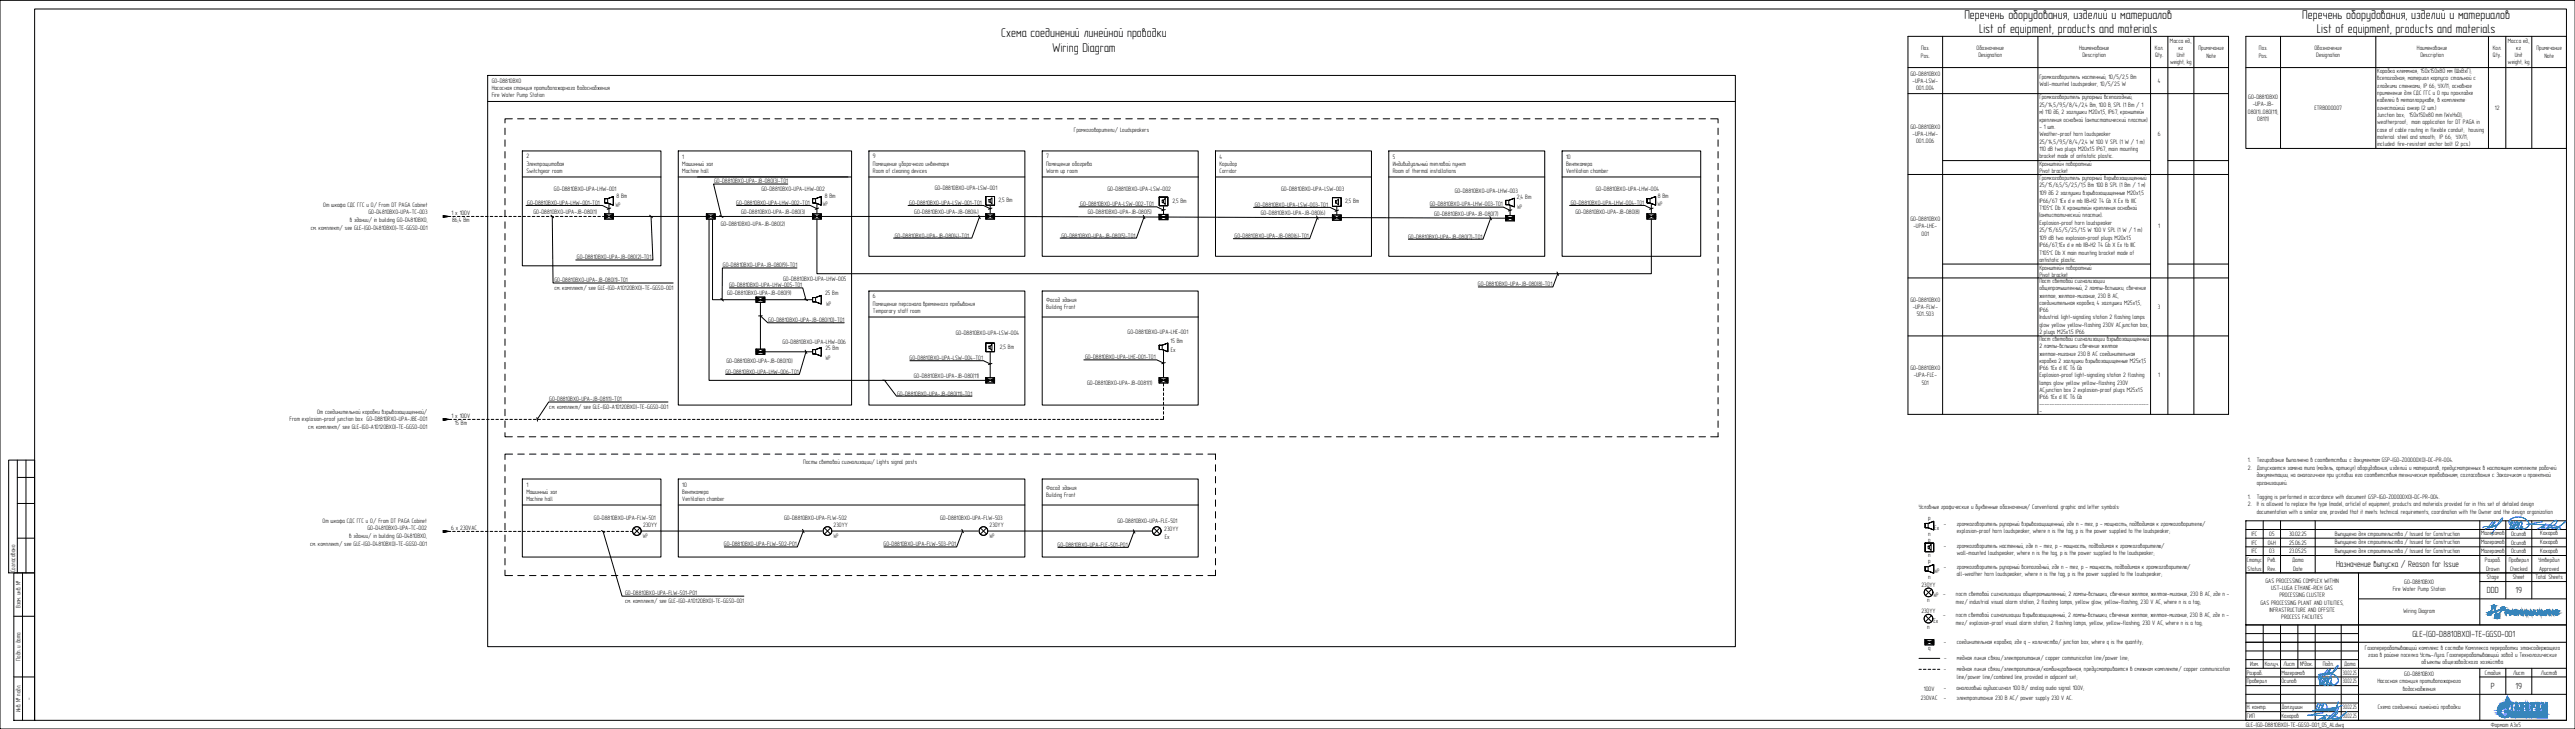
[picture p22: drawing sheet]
<svg xmlns="http://www.w3.org/2000/svg" width="1486mm" height="420mm" viewBox="0 0 1486 420" stroke-linecap="round" stroke-linejoin="round" font-family="sans-serif">
<defs><g id="words">
<g font-size="7.3">
<text x="1134" y="11">Перечень оборудования, изделий и материалов</text>
<text x="1329" y="11">Перечень оборудования, изделий и материалов</text>
<text x="578" y="21">Схема соединений линейной проводки</text>
<text x="1142" y="19">List of equipment, products and materials</text>
<text x="1337" y="19">List of equipment, products and materials</text>
<text x="607" y="30">Wiring Diagram</text>
</g>
<g font-size="5.1">
<text x="1348" y="327">Назначение выпуска / Reason for Issue</text>
<text x="1435" y="342">DDD</text>
<text x="1452" y="342">19</text>
<text x="1392" y="367">GLE-(G0-D8810BX0)-TE-GGSO-001</text>
<text x="1437" y="397">Р</text>
<text x="1452" y="397">19</text>
</g>
<g font-size="3.7">
<text x="1109" y="29">Поз.</text>
<text x="1141" y="29">Обозначение</text>
<text x="1200" y="29">Наименование</text>
<text x="1243" y="29">Кол.</text>
<text x="1252" y="25">Масса ед.,</text>
<text x="1257" y="29">кг</text>
<text x="1269" y="29">Примечание</text>
<text x="1304" y="29">Поз.</text>
<text x="1336" y="29">Обозначение</text>
<text x="1395" y="29">Наименование</text>
<text x="1438" y="29">Кол.</text>
<text x="1447" y="25">Масса ед.,</text>
<text x="1452" y="29">кг</text>
<text x="1464" y="29">Примечание</text>
<text x="1108" y="33">Pos.</text>
<text x="1142" y="33">Designation</text>
<text x="1202" y="33">Description</text>
<text x="1244" y="33">Qty.</text>
<text x="1256" y="33">Unit</text>
<text x="1273" y="33">Note</text>
<text x="1303" y="33">Pos.</text>
<text x="1337" y="33">Designation</text>
<text x="1397" y="33">Description</text>
<text x="1439" y="33">Qty.</text>
<text x="1451" y="33">Unit</text>
<text x="1468" y="33">Note</text>
<text x="1252" y="37">weight, kg</text>
<text x="1447" y="37">weight, kg</text>
<text x="284" y="48">G0-D8810BX0</text>
<text x="1102" y="44">G0-D8810BX0</text>
<text x="1104" y="48">-UPA-LSW-</text>
<text x="1177" y="45">Громкоговоритель настенный, 10/5/2,5 Вт</text>
<text x="1245" y="48">4</text>
<text x="1372" y="42">Коробка клеммная; 150x150x80 мм (ШxВxГ);</text>
<text x="1372" y="46">всепогодная; материал корпуса: стальной с</text>
<text x="284" y="52">Насосная станция противопожарного водоснабжения</text>
<text x="1106" y="52">001...004</text>
<text x="1177" y="50">Wall-mounted loudspeaker, 10/5/2.5 W</text>
<text x="1372" y="50">гладкими стенками; IP 66; УХЛ1; основное</text>
<text x="284" y="56">Fire Water Pump Station</text>
<text x="1177" y="57">Громкоговоритель рупорный всепогодный,</text>
<text x="1297" y="57">G0-D8810BX0</text>
<text x="1372" y="55">применение для СДС ГГС и О при прокладке</text>
<text x="1372" y="59">кабелей в металлорукаве; в комплекте:</text>
<text x="1177" y="61">25/14,5/9,5/8/4/2,4 Bт, 100 В, SPL (1 Вт / 1</text>
<text x="1177" y="66">м) 110 дБ, 2 заглушки M20x1,5, IP67, кронштейн</text>
<text x="1297" y="66">080(1)...080(11),</text>
<text x="1300" y="61">-UPA-JB-</text>
<text x="1336" y="64">ETRBO00007</text>
<text x="1372" y="63">огнестойкий анкер (2 шт.)</text>
<text x="1440" y="64">12</text>
<text x="1177" y="70">крепления основной (антистатический пластик)</text>
<text x="1303" y="70">081(1)</text>
<text x="1372" y="68">Junction box; 150x150x80 mm (WxHxD);</text>
<text x="1372" y="72">weatherproof; main application for DT PAGA in</text>
<text x="620" y="76">Громкоговорители/ Loudspeakers</text>
<text x="1102" y="74">G0-D8810BX0</text>
<text x="1177" y="74">- 1 шт.</text>
<text x="1372" y="76">case of cable routing in flexible conduit; housing</text>
<text x="1104" y="79">-UPA-LHW-</text>
<text x="1106" y="83">001...006</text>
<text x="1177" y="78">Weather-proof horn loudspeaker</text>
<text x="1177" y="83">25/14,5/9,5/8/4/2,4 W 100 V SPL (1 W / 1 m)</text>
<text x="1245" y="79">6</text>
<text x="1372" y="80">material: steel and smooth; IP 66; УХЛ1;</text>
<text x="1177" y="87">110 dB two plugs M20x1.5 IP67, main mounting</text>
<text x="1372" y="84">included: fire-resistant anchor bolt (2 pcs.)</text>
<text x="304" y="91">2</text>
<text x="304" y="95">Электрощитовая</text>
<text x="394" y="92">1</text>
<text x="394" y="96">Машинный зал</text>
<text x="504" y="91">9</text>
<text x="504" y="95">Помещение уборочного инвентаря</text>
<text x="604" y="91">7</text>
<text x="604" y="95">Помещение обогрева</text>
<text x="704" y="92">4</text>
<text x="704" y="96">Коридор</text>
<text x="804" y="92">5</text>
<text x="804" y="96">Индивидуальный тепловой пункт</text>
<text x="904" y="92">10</text>
<text x="904" y="96">Венткамера</text>
<text x="1177" y="91">bracket made of antistatic plastic.</text>
<text x="1177" y="96">Кронштейн поворотный</text>
<text x="304" y="100">Switchgear room</text>
<text x="394" y="100">Machine hall</text>
<text x="504" y="100">Room of cleaning devices</text>
<text x="604" y="100">Warm up room</text>
<text x="704" y="100">Corridor</text>
<text x="804" y="100">Room of thermal installations</text>
<text x="904" y="100">Ventilation chamber</text>
<text x="1177" y="100">Pivot bracket</text>
<text x="412" y="106">G0-D8810BX0-UPA-JB-080(3)-T01</text>
<text x="1177" y="104">Громкоговоритель рупорный взрывозащищенный</text>
<text x="320" y="110">G0-D8810BX0-UPA-LHW-001</text>
<text x="356" y="114">8 Вт</text>
<text x="439" y="110">G0-D8810BX0-UPA-LHW-002</text>
<text x="476" y="114">8 Вт</text>
<text x="539" y="110">G0-D8810BX0-UPA-LSW-001</text>
<text x="639" y="110">G0-D8810BX0-UPA-LSW-002</text>
<text x="739" y="110">G0-D8810BX0-UPA-LSW-003</text>
<text x="839" y="111">G0-D8810BX0-UPA-LHW-003</text>
<text x="921" y="110">G0-D8810BX0-UPA-LHW-004</text>
<text x="957" y="114">8 Вт</text>
<text x="1177" y="108">25/15/6,5/5/2,5/1,5 Вт 100 В SPL (1 Вт / 1 м)</text>
<text x="1177" y="112">109 дБ 2 заглушки взрывозащищенные M20x1,5</text>
<text x="187" y="119">От шкафа СДС ГГС и О/ From DT PAGA Cabinet</text>
<text x="304" y="118">G0-D8810BX0-UPA-LHW-001-T01</text>
<text x="355" y="119">WP</text>
<text x="425" y="118">G0-D8810BX0-UPA-LHW-002-T01</text>
<text x="475" y="119">WP</text>
<text x="525" y="118">G0-D8810BX0-UPA-LSW-001-T01</text>
<text x="576" y="116">2,5 Вт</text>
<text x="623" y="119">G0-D8810BX0-UPA-LSW-002-T01</text>
<text x="677" y="117">2,5 Вт</text>
<text x="724" y="119">G0-D8810BX0-UPA-LSW-003-T01</text>
<text x="776" y="117">2,5 Вт</text>
<text x="825" y="119">G0-D8810BX0-UPA-LHW-003-T01</text>
<text x="875" y="115">2,4 Вт</text>
<text x="906" y="118">G0-D8810BX0-UPA-LHW-004-T01</text>
<text x="956" y="119">WP</text>
<text x="1177" y="117">IP66/67 1Ex d e mb IIB+H2 T4 Gb X Ex tb IIIC</text>
<text x="213" y="124">G0-D4810BX0-UPA-TC-003</text>
<text x="261" y="124">1 x 100V</text>
<text x="308" y="123">G0-D8810BX0-UPA-JB-080(1)</text>
<text x="428" y="123">G0-D8810BX0-UPA-JB-080(3)</text>
<text x="528" y="123">G0-D8810BX0-UPA-JB-080(4)</text>
<text x="628" y="124">G0-D8810BX0-UPA-JB-080(5)</text>
<text x="728" y="124">G0-D8810BX0-UPA-JB-080(6)</text>
<text x="828" y="124">G0-D8810BX0-UPA-JB-080(7)</text>
<text x="875" y="120">WP</text>
<text x="909" y="123">G0-D8810BX0-UPA-JB-080(8)</text>
<text x="1177" y="125">(антистатический пластик).</text>
<text x="1177" y="121">T105°C Db X кронштейн крепления основной</text>
<text x="202" y="128">в здании/ in building G0-D4810BX0,</text>
<text x="261" y="128">86,4 Вт</text>
<text x="416" y="130">G0-D8810BX0-UPA-JB-080(2)</text>
<text x="1102" y="127">G0-D8810BX0</text>
<text x="1104" y="132">-UPA-LHE-</text>
<text x="1177" y="129">Explosion-proof horn loudspeaker</text>
<text x="1245" y="132">1</text>
<text x="179" y="133">см. комплект/ see GLE-(G0-D4810BX0)-TE-GGSO-001</text>
<text x="516" y="137">G0-D8810BX0-UPA-JB-080(4)-T01</text>
<text x="612" y="137">G0-D8810BX0-UPA-JB-080(5)-T01</text>
<text x="712" y="137">G0-D8810BX0-UPA-JB-080(6)-T01</text>
<text x="813" y="138">G0-D8810BX0-UPA-JB-080(7)-T01</text>
<text x="1109" y="136">001</text>
<text x="1177" y="134">25/15/6.5/5/2.5/1.5 W 100 V SPL (1 W / 1 m)</text>
<text x="1177" y="138">109 dB two explosion-proof plugs M20x1.5</text>
<text x="1177" y="143">IP66/67,1Ex d e mb IIB+H2 T4 Gb X Ex tb IIIC</text>
<text x="333" y="150">G0-D8810BX0-UPA-JB-080(2)-T01</text>
<text x="1177" y="147">T105°C Db X main mounting bracket made of</text>
<text x="417" y="154">G0-D8810BX0-UPA-JB-080(9)-T01</text>
<text x="1177" y="155">Кронштейн поворотный</text>
<text x="1177" y="151">antistatic plastic.</text>
<text x="452" y="162">G0-D8810BX0-UPA-LHW-005</text>
<text x="1177" y="160">Pivot bracket</text>
<text x="320" y="163">G0-D8810BX0-UPA-JB-080(1)-T01</text>
<text x="320" y="167">см. комплект/ see GLE-(G0-A10120BX0)-TE-GGSO-001</text>
<text x="421" y="165">G0-D8810BX0-UPA-LHW-005-T01</text>
<text x="853" y="165">G0-D8810BX0-UPA-JB-080(8)-T01</text>
<text x="1177" y="163">Пост световой сигнализации</text>
<text x="1177" y="167">общепромышленный, 2 лампы-вспышки, свечение</text>
<text x="420" y="170">G0-D8810BX0-UPA-JB-080(9)</text>
<text x="476" y="170">25 Вт</text>
<text x="504" y="172">6</text>
<text x="1102" y="174">G0-D8810BX0</text>
<text x="1177" y="172">желтое, желтое-мигание, 230 В AC,</text>
<text x="477" y="177">WP</text>
<text x="504" y="176">Помещение персонала временного пребывания</text>
<text x="604" y="174">Фасад здания</text>
<text x="604" y="178">Building Front</text>
<text x="1104" y="178">-UPA-FLW-</text>
<text x="1177" y="176">соединительная коробка, 4 заглушки M25x1,5,</text>
<text x="1177" y="180">IP66</text>
<text x="1245" y="178">3</text>
<text x="443" y="186">G0-D8810BX0-UPA-JB-080(10)-T01</text>
<text x="504" y="180">Temporary staff room</text>
<text x="1106" y="182">501...503</text>
<text x="1177" y="184">Industrial light-signaling station 2 flashing lamps</text>
<text x="1177" y="188">glow yellow yellow-flashing 230V AC,junction box,</text>
<text x="552" y="193">G0-D8810BX0-UPA-LSW-004</text>
<text x="651" y="193">G0-D8810BX0-UPA-LHE-001</text>
<text x="675" y="198">15 Вт</text>
<text x="1177" y="192">2 plugs M25x1.5 IP66</text>
<text x="1177" y="197">Пост световой сигнализации взрывозащищенный</text>
<text x="452" y="198">G0-D8810BX0-UPA-LHW-006</text>
<text x="476" y="202">25 Вт</text>
<text x="577" y="201">2,5 Вт</text>
<text x="676" y="203">Ex</text>
<text x="1177" y="201">2 лампы-вспышки свечение желтое</text>
<text x="419" y="209">G0-D8810BX0-UPA-JB-080(10)</text>
<text x="476" y="207">WP</text>
<text x="525" y="207">G0-D8810BX0-UPA-LSW-004-T01</text>
<text x="626" y="207">G0-D8810BX0-UPA-LHE-001-T01</text>
<text x="1177" y="205">желтое-мигание 230 В AC соединительная</text>
<text x="1177" y="209">коробка 2 заглушки взрывозащищенные M25x1,5</text>
<text x="419" y="215">G0-D8810BX0-UPA-LHW-006-T01</text>
<text x="1102" y="213">G0-D8810BX0</text>
<text x="1177" y="213">IP66 1Ex d IIC T6 Gb</text>
<text x="527" y="218">G0-D8810BX0-UPA-JB-080(11)</text>
<text x="627" y="222">G0-D8810BX0-UPA-JB-0081(1)</text>
<text x="1104" y="217">-UPA-FLE-</text>
<text x="1109" y="222">501</text>
<text x="1177" y="217">Explosion-proof light-signaling station 2 flashing</text>
<text x="1177" y="222">lamps glow yellow yellow-flashing 230V</text>
<text x="1245" y="217">1</text>
<text x="518" y="228">G0-D8810BX0-UPA-JB-080(11)-T01</text>
<text x="1177" y="226">AC,junction box 2 explosion-proof plugs M25x1.5</text>
<text x="317" y="231">G0-D8810BX0-UPA-JB-081(1)-T01</text>
<text x="1177" y="230">IP66 1Ex d IIC T6 Gb</text>
<text x="183" y="239">От соединительной коробки взрывозащищенной/</text>
<text x="317" y="236">см. комплект/ see GLE-(G0-A10120BX0)-TE-GGSO-001</text>
<text x="1177" y="234">--------------------------------------------</text>
<text x="1177" y="238">-</text>
<text x="167" y="243">From explosion-proof junction box G0-D8810RX0-UPA-JBE-001</text>
<text x="261" y="241">1 x 100V</text>
<text x="262" y="245">15 Вт</text>
<text x="178" y="247">см. комплект/ see GLE-(G0-A10120BX0)-TE-GGSO-001</text>
<text x="464" y="268">Посты световой сигнализации/ Lights signal posts</text>
<text x="1297" y="267">1.</text>
<text x="1302" y="267">Тегирование выполнено в соответствии с документом GSP-(G0-Z00000X0)-DC-PR-004.</text>
<text x="1297" y="271">2.</text>
<text x="1302" y="271">Допускается замена типа (модель, артикул) оборудования, изделий и материалов, предусмотренных в настоящем комплекте рабочей</text>
<text x="1302" y="275">документации, на аналогичное при условии его соответствия техническим требованиям, согласования с Заказчиком и проектной</text>
<text x="304" y="281">1</text>
<text x="394" y="281">10</text>
<text x="1302" y="279">организацией.</text>
<text x="304" y="285">Машинный зал</text>
<text x="394" y="285">Венткамера</text>
<text x="604" y="282">Фасад здания</text>
<text x="604" y="287">Building Front</text>
<text x="1297" y="288">1.</text>
<text x="1302" y="288">Tagging is performed in accordance with document GSP-(G0-Z00000X0)-DC-PR-004.</text>
<text x="304" y="289">Machine hall</text>
<text x="394" y="289">Ventilation chamber</text>
<text x="1107" y="294">Условные графические и буквенные обозначения/ Conventional graphic and letter symbols:</text>
<text x="1297" y="292">2.</text>
<text x="1302" y="292">It is allowed to replace the type (model, article) of equipment, products and materials provided for in this set of detailed design</text>
<text x="343" y="300">G0-D8810BX0-UPA-FLW-501</text>
<text x="452" y="300">G0-D8810BX0-UPA-FLW-502</text>
<text x="543" y="300">G0-D8810BX0-UPA-FLW-503</text>
<text x="1113" y="300">p</text>
<text x="1302" y="296">documentation with a similar one, provided that it meets technical requirements, coordination with the Owner and the design organization</text>
<text x="186" y="301">От шкафа СДС ГГС и О/ From DT PAGA Cabinet</text>
<text x="212" y="305">G0-D4810BX0-UPA-TC-002</text>
<text x="260" y="305">6 х 230VAC</text>
<text x="371" y="304">230YY</text>
<text x="481" y="304">230YY</text>
<text x="571" y="304">230YY</text>
<text x="645" y="302">G0-D8810BX0-UPA-FLE-501</text>
<text x="672" y="306">230YY</text>
<text x="1116" y="305">Ex</text>
<text x="1122" y="303">-</text>
<text x="1129" y="303">громкоговоритель рупорный взрывозащищенный, где n - тег, p - мощность, подводимая к громкоговорителю/</text>
<text x="201" y="310">в здании/ in building G0-D4810BX0,</text>
<text x="371" y="310">WP</text>
<text x="481" y="310">WP</text>
<text x="571" y="310">WP</text>
<text x="672" y="310">Ex</text>
<text x="1113" y="309">n</text>
<text x="1129" y="307">explosion-proof horn loudspeaker, where n is the tag, p is the power supplied to the loudspeaker;</text>
<text x="1299" y="309">IFC</text>
<text x="1309" y="309">05</text>
<text x="1321" y="309">30.02.25</text>
<text x="1347" y="309">Выпущено для строительства / Issued for Construction</text>
<text x="1432" y="309">Магерамов</text>
<text x="1449" y="309">Осипов</text>
<text x="1466" y="309">Кахаров</text>
<text x="179" y="314">см. комплект/ see GLE-(G0-D4810BX0)-TE-GGSO-001</text>
<text x="418" y="315">G0-D8810BX0-UPA-FLW-502-P01</text>
<text x="510" y="315">G0-D8810BX0-UPA-FLW-503-P01</text>
<text x="610" y="315">G0-D8810BX0-UPA-FLE-501-P01</text>
<text x="1113" y="312">p</text>
<text x="1122" y="316">-</text>
<text x="1129" y="316">громкоговоритель настенный, где n - тег, p - мощность, подводимая к громкоговорителю/</text>
<text x="1299" y="314">IFC</text>
<text x="1309" y="314">04H</text>
<text x="1321" y="314">25.06.25</text>
<text x="1347" y="314">Выпущено для строительства / Issued for Construction</text>
<text x="1432" y="314">Магерамов</text>
<text x="1449" y="314">Осипов</text>
<text x="1466" y="314">Кахаров</text>
<text x="1113" y="321">n</text>
<text x="1129" y="320">wall-mounted loudspeaker, where n is the tag, p is the power supplied to the loudspeaker;</text>
<text x="1297" y="324">Статус</text>
<text x="1299" y="319">IFC</text>
<text x="1309" y="324">Рев.</text>
<text x="1309" y="319">03</text>
<text x="1321" y="319">23.05.25</text>
<text x="1323" y="324">Дата</text>
<text x="1347" y="319">Выпущено для строительства / Issued for Construction</text>
<text x="1432" y="319">Магерамов</text>
<text x="1434" y="324">Разраб.</text>
<text x="1448" y="324">Проверил</text>
<text x="1449" y="319">Осипов</text>
<text x="1465" y="324">Утвердил</text>
<text x="1466" y="319">Кахаров</text>
<text x="9" y="330" transform="rotate(-90 9 330)">Согласовано</text>
<text x="1113" y="325">p</text>
<text x="1122" y="328">-</text>
<text x="1129" y="328">громкоговоритель рупорный всепогодный, где n - тег, p - мощность, подводимая к громкоговорителю/</text>
<text x="1297" y="329">Status</text>
<text x="1309" y="329">Rev.</text>
<text x="1323" y="329">Date</text>
<text x="1435" y="329">Drawn</text>
<text x="1448" y="329">Checked</text>
<text x="1465" y="329">Approved</text>
<text x="1113" y="334">n</text>
<text x="1116" y="330">WP</text>
<text x="1129" y="332">all-weather horn loudspeaker, where n is the tag, p is the power supplied to the loudspeaker;</text>
<text x="1307" y="336">GAS PROCESSING COMPLEX WITHIN</text>
<text x="1435" y="334">Stage</text>
<text x="1450" y="334">Sheet</text>
<text x="1463" y="334">Total Sheets</text>
<text x="1109" y="338">230YY</text>
<text x="1311" y="340">UST-LUGA ETHANE-RICH GAS</text>
<text x="1381" y="341">Fire Water Pump Station</text>
<text x="1387" y="336">G0-D8810BX0</text>
<text x="361" y="343">G0-D8810BX0-UPA-FLW-501-P01</text>
<text x="361" y="348">см. комплект/ see GLE-(G0-A10120BX0)-TE-GGSO-001</text>
<text x="1112" y="347">n</text>
<text x="1116" y="344">WP</text>
<text x="1121" y="344">-</text>
<text x="1129" y="344">пост световой сигнализации общепромышленный, 2 лампы-вспышки, свечение желтое, желтое-мигание, 230 В AC, где n -</text>
<text x="1315" y="344">PROCESSING CLUSTER</text>
<text x="12" y="351" transform="rotate(-90 12 351)">Взам. инв. №</text>
<text x="1109" y="353">230YY</text>
<text x="1129" y="348">тег/ industrial visual alarm station, 2 flashing lamps, yellow glow, yellow-flashing, 230 V AC, where n is a tag;</text>
<text x="1304" y="349">GAS PROCESSING PLANT AND UTILITIES,</text>
<text x="1310" y="353">INFRASTRUCTURE AND OFFSITE</text>
<text x="1387" y="354">Wiring Diagram</text>
<text x="1116" y="359">Ex</text>
<text x="1121" y="355">-</text>
<text x="1129" y="355">пост световой сигнализации взрывозащищенный, 2 лампы-вспышки, свечение желтое, желтое-мигание, 230 В AC, где n -</text>
<text x="1129" y="360">тег/ explosion-proof visual alarm station, 2 flashing lamps, yellow, yellow-flashing, 230 V AC, where n is a tag;</text>
<text x="1316" y="357">PROCESS FACILITIES</text>
<text x="1112" y="362">n</text>
<text x="1122" y="371">-</text>
<text x="1129" y="371">соединительная коробка, где q - количество/ junction box, where q is the quantity;</text>
<text x="1113" y="375">q</text>
<text x="1365" y="375">Газоперерабатывающий комплекс в составе Комплекса переработки этансодержащего</text>
<text x="12" y="381" transform="rotate(-90 12 381)">Подп. и дата</text>
<text x="1122" y="381">-</text>
<text x="1129" y="381">медная линия связи/электропитания/ copper communication line/power line;</text>
<text x="1298" y="384">Изм.</text>
<text x="1307" y="384">Кол.уч.</text>
<text x="1318" y="384">Лист</text>
<text x="1327" y="384">№док.</text>
<text x="1340" y="384">Подп.</text>
<text x="1353" y="384">Дата</text>
<text x="1367" y="379">газа в районе поселка Усть-Луга. Газоперерабатывающий завод и Технологические</text>
<text x="1397" y="383">объекты общезаводского хозяйства</text>
<text x="1122" y="387">-</text>
<text x="1129" y="387">медная линия связи/электропитания/комбинированная, предусматривается в смежном комплекте/ copper communication</text>
<text x="1296" y="389">Разраб.</text>
<text x="1316" y="389">Магерамов</text>
<text x="1352" y="389">30.02.25</text>
<text x="1387" y="390">G0-D8810BX0</text>
<text x="1434" y="389">Стадия</text>
<text x="1450" y="389">Лист</text>
<text x="1466" y="389">Листов</text>
<text x="1129" y="391">line/power line/combined line, provided in adjacent set;</text>
<text x="1296" y="394">Проверил</text>
<text x="1316" y="394">Осипов</text>
<text x="1352" y="394">30.02.25</text>
<text x="1372" y="394">Насосная станция противопожарного</text>
<text x="1110" y="398">100V</text>
<text x="1122" y="398">-</text>
<text x="1129" y="398">аналоговый аудиосигнал 100 В/ analog audio signal 100V;</text>
<text x="1387" y="398">водоснабжения</text>
<text x="18" y="403" transform="rotate(-90 18 403)">-</text>
<text x="1108" y="404">230VAC</text>
<text x="1122" y="403">-</text>
<text x="1129" y="403">электропитание 230 В AC/ power supply 230 V AC.</text>
<text x="12" y="411" transform="rotate(-90 12 411)">Инв. № подл.</text>
<text x="1296" y="409">Н. контр.</text>
<text x="1296" y="414">ГИП</text>
<text x="1316" y="409">Долгушин</text>
<text x="1316" y="414">Кахаров</text>
<text x="1352" y="409">30.02.25</text>
<text x="1352" y="414">30.02.25</text>
<text x="1372" y="409">Схема соединений линейной проводки</text>
<text x="1296" y="419">GLE-(G0-D8810BX0)-TE-GGSO-001_05_AL.dwg</text>
<text x="1437" y="419">Формат A3x5</text>
</g>
</g></defs>
<!-- layer: GA_Cable line -->
<g fill="none" stroke="#000" stroke-width=".58">
<path d="M351 117v6M471 117v6M571 117v6M671 119v5M771 119v5M871 118v6M953 117v6M354 125h54M409 126v93h160M411 126v47h25M413 125h56M471 126v32h482v-32"/>
<path d="M474 125h95M574 125h95M674 125h95M774 125l95 1M439 174v27M441 173h28M441 203h28M571 203v15M671 202v16M370 306h295M1107 379h12"/>
</g>
<!-- layer: GA_Another scope_Cable line -->
<g fill="none" stroke="#000" stroke-width=".58">
<path d="M259 125h1M261 125h2M264 125h1M267 125h1M269 125h2M272 125h2M275 125h1M277 125h2M280 125h2M283 125h1M286 125h1M288 125h2"/>
<path d="M291 125h1M294 125h1M296 125h2M299 125h2M302 125h1M304 125h2M307 125h2M310 125h1M313 125h1M315 125h2M318 125h1M321 125h1"/>
<path d="M323 125h2M326 125h2M329 125h1M331 125h2M334 125h2M337 125h1M340 125h1M342 125h2M345 125h1M348 125h1M671 240v2h-1M671 221v2"/>
<path d="M671 224v1M671 226v2M671 229v2M671 232v1M671 235v1M671 237v2M259 242h2M262 242h1M265 242h1M267 242h2M270 242h1M273 242h1"/>
<path d="M275 242h2M278 242h2M281 242h1M283 242h2M286 242h2M289 242h1M292 242h1M294 242h2M297 242h1M300 242h1M302 242h2M305 242h2"/>
<path d="M308 242h1M310 242h2M313 242h2M316 242h1M319 242h1M321 242h2M324 242h1M327 242h1M329 242h2M332 242h2M335 242h1M337 242h2"/>
<path d="M340 242h2M343 242h1M346 242h1M348 242h2M351 242h1M354 242h1M356 242h2M359 242h2M362 242h1M364 242h2M367 242h2M370 242h1"/>
<path d="M373 242h1M375 242h2M378 242h1M381 242h1M383 242h2M386 242h2M389 242h1M391 242h2M394 242h2M397 242h1M400 242h1M402 242h2"/>
<path d="M405 242h1M408 242h1M410 242h2M413 242h2M416 242h1M418 242h2M421 242h2M424 242h1M427 242h1M429 242h2M432 242h1M435 242h1"/>
<path d="M437 242h2M440 242h2M443 242h1M445 242h2M448 242h2M451 242h1M454 242h1M456 242h2M459 242h1M462 242h1M464 242h2M467 242h2"/>
<path d="M470 242h1M472 242h2M475 242h2M478 242h1M481 242h1M483 242h2M486 242h1M489 242h1M491 242h2M494 242h2M497 242h1M499 242h2"/>
<path d="M502 242h2M505 242h1M508 242h1M510 242h2M513 242h1M516 242h1M518 242h2M521 242h2M524 242h1M526 242h2M529 242h2M532 242h1"/>
<path d="M535 242h1M537 242h2M540 242h1M543 242h1M545 242h2M548 242h2M551 242h1M553 242h2M556 242h2M559 242h1M562 242h1M564 242h2"/>
<path d="M567 242h1M570 242h1M572 242h2M575 242h2M578 242h1M580 242h2M583 242h2M586 242h1M589 242h1M591 242h2M594 242h1M597 242h1"/>
<path d="M599 242h2M602 242h2M605 242h1M607 242h2M610 242h2M613 242h1M616 242h1M618 242h2M621 242h1M624 242h1M626 242h2M629 242h2"/>
<path d="M632 242h1M634 242h2M637 242h2M640 242h1M643 242h1M645 242h2M648 242h1M651 242h1M653 242h2M656 242h2M659 242h1M661 242h2"/>
<path d="M664 242h2M667 242h1M259 306h1M261 306h2M264 306h1M267 306h1M269 306h2M272 306h2M275 306h1M277 306h2M280 306h2M283 306h1"/>
<path d="M285 306h2M288 306h2M291 306h1M294 306h1M296 306h2M299 306h2M302 306h1M304 306h2M307 306h2M310 306h1M313 306h1M315 306h2"/>
<path d="M318 306h1M321 306h1M323 306h2M326 306h2M329 306h1M331 306h2M334 306h2M337 306h1M340 306h1M342 306h2M345 306h1M348 306h1"/>
<path d="M350 306h2M353 306h1M356 306h1M358 306h2M361 306h2M364 306h1M1107 386h2M1110 386h1M1113 386h1M1115 386h2M1118 386h1"/>
</g>
<!-- layer: GA_Equipment -->
<g fill="#fff" stroke="#fff" stroke-width=".58">
<path d="M1113 302l3 3v-5zM1111 302h2l3 3zM1111 302l2 2 3 1zM1111 302l2 2h-2z"/>
<path d="M1111 313v5h5zM1111 313h5v5z"/>
<path d="M1113 327l3 3v-5zM1111 327h2l3 3zM1111 327l2 2 3 1zM1111 327l2 2h-2z"/>
<path d="M1111 369v3h5zM1111 369h5v3z"/>
<path d="M1110 341l1 1zM1110 341l1 2zM1111 341v2zM1111 341v2zM1111 340v3zM1111 340l1 4-1-1zM1111 340l1 4zM1111 340l1 4zM1111 340l1 4v-5zM1112 339l1 5h-1zM1112 339l1 5-1-5zM1112 339l2 5h-1zM1112 339l2 5-1-5zM1113 339l1 5zM1113 339l1 5v-5zM1114 339l1 4-1 1zM1114 339l1 4-1-4zM1114 339l1 4zM1114 339l1 4zM1115 340v3zM1115 340v2zM1115 340v2zM1115 340v1z"/>
<path d="M1110 356v1zM1110 356l1 2zM1110 356l1 2zM1110 356l1 2zM1111 355v3zM1111 355l1 4-1-1zM1111 355l1 4-1-4zM1111 355l1 4zM1111 355l1 4v-5zM1112 354l1 5h-1zM1112 354l1 5-1-5zM1112 354l2 5h-1zM1112 354l2 5-1-5zM1113 354l1 5zM1113 354l1 5v-5zM1114 354l1 4-1 1zM1114 354l1 4-1-4zM1114 354l1 4zM1114 354l1 4zM1115 355v3zM1115 355v2zM1115 355v2zM1115 355v2z"/>
<path d="M671 199l3 4v-5zM669 199h2l3 4zM669 199l2 2 3 2zM669 199l2 2h-2z"/>
<path d="M351 115l3 3v-5zM349 115h2l3 3zM349 115l2 2 3 1zM349 115l2 2h-2z"/>
<path d="M349 123v3h5zM349 123h5v3z"/>
<path d="M408 123v3h5zM408 123h5v3z"/>
<path d="M471 115l3 3v-5zM469 115h2l3 3zM469 115l2 2 3 1zM469 115l2 2h-2z"/>
<path d="M469 123v3h5zM469 123h5v3z"/>
<path d="M569 123v3h5zM569 123h5v3z"/>
<path d="M569 113v5h5zM569 113h5v5z"/>
<path d="M669 124v3h5zM669 124h5v3z"/>
<path d="M669 114v5h5zM669 114h5v5z"/>
<path d="M769 124v3h5zM769 124h5v3z"/>
<path d="M769 114v5h5zM769 114h5v5z"/>
<path d="M869 124v3h5zM869 124h5v3z"/>
<path d="M871 115l3 4v-5zM869 115h2l3 4zM869 115l2 3 3 1zM869 115l2 3h-2z"/>
<path d="M952 115l3 3v-5zM950 115h2l3 3zM950 115l2 2 3 1zM950 115l2 2h-2z"/>
<path d="M950 123v3h5zM950 123h5v3z"/>
<path d="M471 171l3 4v-5zM469 171h2l3 4zM469 171l2 3 3 1zM469 171l2 3h-2z"/>
<path d="M436 171v3h5zM436 171h5v3z"/>
<path d="M471 201l3 4v-5zM469 201h2l3 4zM469 201l2 3 3 1zM469 201l2 3h-2z"/>
<path d="M436 201v3h5zM436 201h5v3z"/>
<path d="M569 218v3h5zM569 218h5v3z"/>
<path d="M569 198v5h5zM569 198h5v5z"/>
<path d="M669 218v3h5zM669 218h5v3z"/>
<path d="M365 306v1zM365 306v2zM365 305v3zM365 305l1 3zM365 305l1 3zM365 305l1 3zM365 305l1 3v-4zM366 304l1 5-1-1zM366 304l1 5-1-5zM366 304l2 5h-1zM366 304l2 5-1-5zM367 304l1 4v1zM367 304l1 4v-4zM368 304l1 4h-1zM368 304l1 4-1-4zM368 304l1 4zM368 304l1 4v-4zM369 304l1 3-1 1zM369 304l1 3zM369 304l1 3zM369 304l1 3zM370 305v2zM370 305v1z"/>
<path d="M475 306v1zM475 306v2zM475 305v3zM475 305l1 3zM475 305l1 3zM475 305l1 3zM476 304l-1 1 1 3zM476 304l1 5-1-1zM476 304l1 5-1-5zM476 304l2 5h-1zM476 304l2 5-1-5zM477 304l1 4v1zM477 304l1 4v-4zM478 304l1 4h-1zM478 304l1 4-1-4zM478 304l1 4zM478 304l1 4v-4zM479 304l1 3-1 1zM479 304l1 3zM479 304l1 3zM479 304l1 3zM480 305v2zM480 305v1z"/>
<path d="M565 306v1zM565 306v2zM565 305v3zM565 305l1 3zM565 305l1 3zM565 305l1 3zM566 304l-1 1 1 3zM566 304l1 5-1-1zM566 304l1 5-1-5zM566 304l2 5h-1zM566 304l2 5-1-5zM567 304l1 4v1zM567 304l1 4v-4zM568 304l1 4h-1zM568 304l1 4-1-4zM568 304l1 4zM568 304l1 4v-4zM569 304l1 3-1 1zM569 304l1 3zM569 304l1 3zM569 304l1 3zM570 305v2zM570 305v1z"/>
<path d="M665 306v1zM665 306v2zM665 305v3zM665 305l1 3zM665 305l1 3zM665 305l1 3zM666 304l-1 1 1 3zM666 304l1 5-1-1zM666 304l1 5-1-5zM666 304l2 5h-1zM666 304l2 5-1-5zM667 304l1 4v1zM667 304l1 4v-4zM668 304l1 4h-1zM668 304l1 4-1-4zM668 304l1 4zM668 304l1 4v-4zM669 304l1 3-1 1zM669 304l1 3zM669 304l1 3zM669 304l1 3zM670 305v2zM670 305v1z"/>
</g>
<g fill="none" stroke="#000" stroke-width=".58">
<path d="M349 115v2h2l3 1v-5l-3 2h-2h2l3-2v5l-3-1h-2zM351 115v2M469 115v2h2l3 1v-5l-3 2h-2h2l3-2v5l-3-1h-2zM471 115v2M569 113v5h5v-5h-5h5v5h-5zM571 115l1-1v4l-1-1zM571 115v2M669 114v5h5v-5h-5h5v5h-5zM671 115l1-1v4l-1-1zM671 115v2M769 114v5h5v-5h-5h5v5h-5zM771 116l1-1v3l-1-1z"/>
<path d="M771 116v1M869 115v3h2l3 1v-5l-3 1h-2h2l3-1v5l-3-1h-2zM871 115v3M950 115v2h2l3 1v-5l-3 2h-2h2l3-2v5l-3-1h-2zM952 115v2M349 123h5v3h-5zM408 123h5v3h-5zM469 123h5v3h-5zM569 123h5v3h-5zM669 124h5v3h-5zM769 124h5v3h-5zM869 124h5v3h-5z"/>
<path d="M950 123h5v3h-5zM436 171h5v3h-5zM469 171v3h2l3 1v-5l-3 1h-2h2l3-1v5l-3-1h-2zM471 171v3M569 198v5h5v-5h-5h5v5h-5zM571 199l1-1v4l-1-1zM571 199v2M669 199v2h2l3 2v-5l-3 1h-2h2l3-1v5l-3-2h-2zM671 199v2M436 201h5v3h-5zM469 201v3h2l3 1v-5l-3 1h-2h2l3-1v5l-3-1h-2zM471 201v3"/>
<path d="M569 218h5v3h-5zM669 218h5v3h-5zM366 304l3 4M369 304l-3 4M476 304l3 4M479 304l-3 4M566 304l3 4M569 304l-3 4M666 304l3 4M669 304l-3 4M1111 302v2h2l3 1v-5l-3 2h-2h2l3-2v5l-3-1h-2zM1111 313v5h5v-5h-5h5v5h-5z"/>
<path d="M1113 315l1-1v3l-1-1zM1113 302v2M1113 315v1M1111 327v2h2l3 1v-5l-3 2h-2h2l3-2v5l-3-1h-2zM1111 340l4 3M1113 327v2M1115 340l-4 3M1111 355l4 3M1115 355l-4 3M1111 369h5v3h-5z"/>
<circle cx="367" cy="306" r="2.5"/>
<circle cx="368" cy="306" r="2.5"/>
<circle cx="477" cy="306" r="2.5"/>
<circle cx="478" cy="306" r="2.5"/>
<circle cx="567" cy="306" r="2.5"/>
<circle cx="568" cy="306" r="2.5"/>
<circle cx="667" cy="306" r="2.5"/>
<circle cx="668" cy="306" r="2.5"/>
<circle cx="1113" cy="357" r="2.5"/>
<circle cx="1113" cy="341" r="2.5"/>
</g>
<g fill="none" stroke="#fff" stroke-width=".58">
<path d="M569 113h5M669 114h5M769 114h5M349 123h5M408 123h5M469 123h5M569 123h5M669 124h5M769 124h5M869 124h5M950 123h5M436 171h5"/>
<path d="M569 198h5M436 201h5M569 218h5M669 218h5M370 305v1M480 305v1M570 305v1M670 305v1M1111 313h5M1115 356v1M1115 341h.1M1111 369h5"/>
</g>
<g fill="#000" stroke="#000" stroke-width=".58">
<path d="M349 123l2 2h-2zM349 125h2l-2 1zM351 125h3v1zM351 125l3-2v2zM408 123l2 2h-2zM408 125h2l-2 1zM410 125h3v1zM410 125l3-2v2zM469 123l2 2h-2zM469 125h2l-2 1zM471 125h3v1zM471 125l3-2v2z"/>
<path d="M569 123l2 2h-2zM569 125h2l-2 1zM571 125h3v1zM571 125l3-2v2zM669 124l2 1h-2zM669 125h2l-2 2zM671 125h3v2zM671 125l3-1v1zM769 124l2 1h-2zM769 125h2l-2 2zM771 125h3v2zM771 125l3-1v1z"/>
<path d="M869 124l2 2h-2zM869 126h2l-2 1zM871 126h3v1zM871 126l3-2v2zM950 123l3 2h-3zM950 125h3l-3 1zM953 125h2v1zM953 125l2-2v2zM436 171l3 2h-3zM436 173h3l-3 1zM439 173h2v1zM439 173l2-2v2z"/>
<path d="M436 201l3 2h-3zM436 203h3l-3 1zM439 203h2v1zM439 203l2-2v2zM569 218l2 1h-2zM569 219h2l-2 2zM571 219h3v2zM571 219l3-1v1zM669 218l2 1h-2zM669 219h2l-2 2zM671 219h3v2zM671 219l3-1v1z"/>
<path d="M1111 369l2 1h-2zM1111 370h2l-2 2zM1113 370h3v2zM1113 370l3-1v1z"/>
</g>
<!-- layer: 0 -->
<g fill="none" stroke="#000" stroke-width=".58">
<path d="M281 43h720v330h-720zM281 58h720M291 74v4M296 68h-5v3M299 68h3M305 68h4M312 68h4M319 68h4M326 68h3M332 68h4M339 68h4M346 68h4"/>
<path d="M353 68h3M359 68h4M366 68h4M373 68h4M380 68h3M386 68h4M393 68h4M400 68h4M407 68h3M413 68h4M420 68h4M427 68h4"/>
<path d="M434 68h3M440 68h4M447 68h4M454 68h4M461 68h3M467 68h4M474 68h4M481 68h4M488 68h3M494 68h4M501 68h4M508 68h4"/>
<path d="M515 68h3M521 68h4M528 68h4M535 68h4M542 68h3M548 68h4M555 68h4M562 68h4M569 68h3M575 68h4M582 68h4M589 68h4"/>
<path d="M596 68h3M602 68h4M609 68h4M616 68h4M623 68h3M629 68h4M636 68h4M643 68h4M650 68h3M656 68h4M663 68h4M670 68h4"/>
<path d="M677 68h3M683 68h4M690 68h4M697 68h4M704 68h3M710 68h4M717 68h4M724 68h4M731 68h3M737 68h4M744 68h4M751 68h4"/>
<path d="M758 68h3M764 68h4M771 68h4M778 68h4M785 68h3M791 68h4M798 68h4M805 68h4M812 68h3M818 68h4M825 68h4M832 68h4"/>
<path d="M839 68h3M845 68h4M852 68h4M859 68h4M866 68h3M872 68h4M879 68h4M886 68h4M893 68h3M899 68h4M906 68h4M913 68h4"/>
<path d="M920 68h3M926 68h4M933 68h4M940 68h4M947 68h3M953 68h4M960 68h4M967 68h4M974 68h3M980 68h4M987 68h4v3M991 74v4"/>
<path d="M291 81v3M291 87v4M291 94v4M301 87h80v66h-80zM391 87h100v146h-100zM501 87h90v61h-90zM601 87h90v61h-90zM701 87h90v61h-90zM801 87h90v61h-90zM901 87h80v61h-80zM991 81v3M991 87v4"/>
<path d="M991 94v4M291 101v4M291 108v3M291 114v4M301 102h80M391 102h100M501 102h90M601 102h90M701 102h90M801 102h90M901 102h80M991 101v4"/>
<path d="M991 108v3M991 114v4M291 121v4M291 128v4M291 135v3M991 121v4M991 128v4M991 135v3M291 141v4M291 148v4M291 155v4M991 141v4"/>
<path d="M991 148v4M991 155v4M291 162v3M291 168v4M291 175v4M501 168h90v65h-90zM601 168h90v65h-90zM991 162v3M991 168v4M991 175v4M291 182v4M291 189v3"/>
<path d="M291 195v4M501 183h90M601 183h90M991 182v4M991 189v3M991 195v4M291 202v4M291 209v4M291 216v3M991 202v4M991 209v4M991 216v3"/>
<path d="M291 222v4M291 229v4M291 236v4M991 222v4M991 229v4M991 236v4M291 249v3h5M291 243v3M299 252h3M305 252h4M312 252h4M319 252h4"/>
<path d="M326 252h3M332 252h4M339 252h4M346 252h4M353 252h3M359 252h4M366 252h4M373 252h4M380 252h3M386 252h4M393 252h4M400 252h4"/>
<path d="M407 252h3M413 252h4M420 252h4M427 252h4M434 252h3M440 252h4M447 252h4M454 252h4M461 252h3M467 252h4M474 252h4M481 252h4"/>
<path d="M488 252h3M494 252h4M501 252h4M508 252h4M515 252h3M521 252h4M528 252h4M535 252h4M542 252h3M548 252h4M555 252h4M562 252h4"/>
<path d="M569 252h3M575 252h4M582 252h4M589 252h4M596 252h3M602 252h4M609 252h4M616 252h4M623 252h3M629 252h4M636 252h4M643 252h4"/>
<path d="M650 252h3M656 252h4M663 252h4M670 252h4M677 252h3M683 252h4M690 252h4M697 252h4M704 252h3M710 252h4M717 252h4M724 252h4"/>
<path d="M731 252h3M737 252h4M744 252h4M751 252h4M758 252h3M764 252h4M771 252h4M778 252h4M785 252h3M791 252h4M798 252h4M805 252h4"/>
<path d="M812 252h3M818 252h4M825 252h4M832 252h4M839 252h3M845 252h4M852 252h4M859 252h4M866 252h3M872 252h4M879 252h4M886 252h4"/>
<path d="M893 252h3M899 252h4M906 252h4M913 252h4M920 252h3M926 252h4M933 252h4M940 252h4M947 252h3M953 252h4M960 252h4M967 252h4"/>
<path d="M974 252h3M980 252h4M991 243v3M991 249v3h-4M291 268v4M291 275v3M296 262h-5v3M299 262h4M301 276h80v45h-80zM306 262h3M312 262h4M319 262h4"/>
<path d="M326 262h4M333 262h3M339 262h4M346 262h4M353 262h4M360 262h3M366 262h4M373 262h4M380 262h4M387 262h3M391 276h200v45h-200zM393 262h4"/>
<path d="M400 262h4M407 262h4M414 262h3M420 262h4M427 262h4M434 262h4M441 262h3M447 262h4M454 262h4M461 262h4M468 262h3M474 262h4"/>
<path d="M481 262h4M488 262h4M495 262h3M501 262h4M508 262h4M515 262h4M522 262h3M528 262h4M535 262h4M542 262h4M549 262h3M555 262h4"/>
<path d="M562 262h4M569 262h4M576 262h3M582 262h4M589 262h4M596 262h4M601 276h90v45h-90zM603 262h3M609 262h4M616 262h4M623 262h4M630 262h3"/>
<path d="M636 262h4M643 262h4M650 262h4M657 262h3M663 262h4M670 262h4M677 262h4M684 262h3M690 262h4M697 262h4v3M701 268v4M701 275v3"/>
<path d="M291 281v4M291 288v4M291 295v4M301 291h80M391 291h200M601 291h90M701 281v4M701 288v4M701 295v4M291 302v3M291 308v4M291 315v4"/>
<path d="M701 302v3M701 308v4M701 315v4M291 329v3h5M291 322v4M299 332h4M306 332h3M312 332h4M319 332h4M326 332h4M333 332h3M339 332h4"/>
<path d="M346 332h4M353 332h4M360 332h3M366 332h4M373 332h4M380 332h4M387 332h3M393 332h4M400 332h4M407 332h4M414 332h3M420 332h4"/>
<path d="M427 332h4M434 332h4M441 332h3M447 332h4M454 332h4M461 332h4M468 332h3M474 332h4M481 332h4M488 332h4M495 332h3M501 332h4"/>
<path d="M508 332h4M515 332h4M522 332h3M528 332h4M535 332h4M542 332h4M549 332h3M555 332h4M562 332h4M569 332h4M576 332h3M582 332h4"/>
<path d="M589 332h4M596 332h4M603 332h3M609 332h4M616 332h4M623 332h4M630 332h3M636 332h4M643 332h4M650 332h4M657 332h3M663 332h4"/>
<path d="M670 332h4M677 332h4M684 332h3M690 332h4M701 329v3h-4M701 322v4"/>
</g>
<!-- layer: GA_Multileader -->
<g fill="none" stroke="#000" stroke-width=".58">
<path d="M304 118h44l3 2M352 120l-2 1M425 118h43l3 2M455 106h-43l4 19M472 120l-2 1M524 118h44l3 2M572 120l-2 1M623 119h45l3 2M723 120h45l3 1M825 119h43l3 2M906 118h43l4 2M954 120l-2 1"/>
<path d="M318 124l1 1M319 125v38h69M375 124l1 1M376 125l1 25h-45M415 124l2 1M565 124l1 2M565 125l-4 12h-45M660 124l1 2M660 125l-4 12h-44M672 121h-2M760 124l1 2M760 125l-4 13h-44"/>
<path d="M772 121l-2 1M860 125l1 2M860 126l-4 12h-43M872 121l-2 1M460 154h-43v19M898 157l1 2M899 158l-3 7h-43M416 172l1 2M421 166h42l2 7M464 172l2 1M439 182l4 4h44M440 182h-2"/>
<path d="M465 202l1 2M465 203l-4 13h-42M509 219h2M510 219l7 9h44M525 208h43l3 2M572 209l-2 1M625 207h43l3 2M672 209l-2 1M385 232h-68l-7 10M310 241v2M347 306l2 1M348 306l11 38h70"/>
<path d="M463 305l1 2M464 306l-4 9h-42M555 305l1 2M555 306l-3 9h-42M654 305l1 2M654 306l-3 9h-41"/>
</g>
<!-- layer: GA_Another scope_Cable line -->
<g fill="#000" stroke="#000" stroke-width=".58">
<path d="M256 124l3 1h-3z"/>
<path d="M256 241l3 1h-3zM256 241l3 1h-3z"/>
<path d="M256 306h3l-3 1zM256 306h3l-3 1z"/>
</g>
<!-- layer: GA_Table -->
<g fill="none" stroke="#000" stroke-width=".58">
<path d="M1101 21h185v218h-185zM1101 39h185M1121 21v218M1176 21v218M1241 21v218M1251 21v218M1266 21v218M1296 21h185v65h-185zM1296 39h185M1316 21v65M1371 21v65M1436 21v65"/>
<path d="M1446 21v65M1461 21v65M1101 54h185M1121 93h120M1251 93h35M1101 101h185M1121 152h120M1251 152h35M1101 160h185M1101 194h185"/>
</g>
<!-- layer: GA_Frame -->
<g fill="none" stroke="#000" stroke-width=".58">
<path d="M20 5h1461v410h-1461zM1486 0h-1486v420h1486M5 265h15v65h-15zM10 265v65M10 275h10M15 265v65M10 290h10M10 310h10M1296 300h185v30h-185zM1296 315h185M1296 310h185M1296 305h185"/>
<path d="M1306 300v30M1316 300v30M1336 300v30M1431 300v60M1446 300v45M1461 300v45M8 330h12v85h-12zM13 330v85M1296 330h185v30h-185zM1296 320h185M1361 330v85M1431 335h50"/>
<path d="M8 355h12M1361 345h120M1296 360h185v55h-185zM1296 375h65M1296 370h185M1296 365h65M1306 360v25M1316 360v55M1326 360v25M1336 360v55M1351 360v55M8 390h12"/>
<path d="M1296 390h65M1296 380h65M1296 395h65M1296 385h185M1431 385v30M1431 390h50M1446 385v15M1461 385v15M1296 400h185M1296 410h65M1296 405h65"/>
</g>
<g fill="#007fff" stroke="#007fff" stroke-width=".58">
<path d="M1455 413h1z"/>
<path d="M1464 406h1z"/>
<path d="M1455 405h1z"/>
<path d="M1455 407h1z"/>
<path d="M1454 409h2z"/>
<path d="M1461 407h1z"/>
<path d="M1444 405h1z"/>
<path d="M1445 410h1z"/>
<path d="M1445 414h1z"/>
<path d="M1447 403v1z"/>
<path d="M1447 408v1z"/>
<path d="M1447 401v1z"/>
<path d="M1449 410l21 1v-1zM1449 410l21 1h-21z"/>
<path d="M1455 411h1zM1455 411h1z"/>
<path d="M1455 411h1zM1455 411h1z"/>
<path d="M1455 411h1zM1455 411h1z"/>
<path d="M1452 411h1zM1452 411h1z"/>
<path d="M1463 411h1zM1463 411h1z"/>
<path d="M1452 411h1zM1452 411h1z"/>
<path d="M1463 411h1zM1463 411h1z"/>
<path d="M1463 411h1zM1463 411h1z"/>
<path d="M1463 411h1zM1463 411h1z"/>
<path d="M1463 411h1zM1463 411h1z"/>
<path d="M1463 411h1zM1463 411h1z"/>
<path d="M1463 411h1zM1463 411l1 1z"/>
<path d="M1453 411v1zM1453 411v1z"/>
<path d="M1462 411l1 1zM1462 411l1 1z"/>
<path d="M1462 412h1zM1462 412h1z"/>
<path d="M1463 412h1zM1463 412h1z"/>
<path d="M1462 412h1zM1462 412h1z"/>
<path d="M1462 412h1zM1462 412h1z"/>
<path d="M1462 412h1zM1462 412h1z"/>
<path d="M1462 412h1zM1462 412h1z"/>
<path d="M1463 412h1zM1463 412h1z"/>
<path d="M1462 412h1zM1462 412h1z"/>
<path d="M1462 412h1zM1462 412h1z"/>
<path d="M1462 412h1zM1462 412h1z"/>
<path d="M1463 412h1zM1463 412h1z"/>
<path d="M1452 412h1zM1452 412h1z"/>
<path d="M1452 412h1zM1452 412h1z"/>
<path d="M1463 412h1zM1463 412h1z"/>
<path d="M1452 412h1zM1452 412h1z"/>
<path d="M1463 412h1zM1463 412h1z"/>
<path d="M1452 412h1zM1452 412h1z"/>
<path d="M1462 412h1zM1462 412h1z"/>
<path d="M1462 412h1zM1462 412h1z"/>
<path d="M1462 412h1zM1462 412h1z"/>
<path d="M1462 412h1zM1462 412h1z"/>
<path d="M1452 412h1zM1452 412h1z"/>
<path d="M1462 412h1zM1462 412h1z"/>
<path d="M1463 412h1zM1463 412h1z"/>
<path d="M1462 412h1zM1462 412h1z"/>
<path d="M1462 412h1zM1462 412h1z"/>
<path d="M1462 412h1zM1462 412h1z"/>
<path d="M1462 412h1zM1462 412h1z"/>
<path d="M1456 411l1 1v-1zM1456 411l1 1z"/>
<path d="M1462 412h1zM1462 412h1z"/>
<path d="M1466 411l1 1zM1466 411l1 1z"/>
<path d="M1465 411l1 1zM1465 411l1 1z"/>
<path d="M1455 411l1 2zM1455 411l1 2z"/>
<path d="M1454 411v2v-2zM1454 411v2z"/>
<path d="M1453 412v1zM1453 412v1z"/>
<path d="M1452 413h1zM1452 413h1z"/>
<path d="M1455 413h1zM1455 413h1z"/>
<path d="M1469 411l1 2v-2zM1469 411l1 2h-1z"/>
<path d="M1469 412v1zM1469 412v1z"/>
<path d="M1468 412v1v-1zM1468 412v1z"/>
<path d="M1467 412v1zM1467 412v1z"/>
<path d="M1466 412l1 1zM1466 412l1 1z"/>
<path d="M1464 411l1 2v-2zM1464 411l1 2z"/>
<path d="M1461 412v1zM1461 412v1z"/>
<path d="M1460 411v2v-2zM1460 411v2z"/>
<path d="M1459 411v2v-2zM1459 411v2z"/>
<path d="M1458 413h1zM1458 413h1z"/>
<path d="M1457 411l1 2v-2zM1457 411l1 2z"/>
<path d="M1457 412v1zM1457 412v1z"/>
<path d="M1456 412v1zM1456 412v1z"/>
<path d="M1455 413h1zM1455 413h1z"/>
<path d="M1452 413h1zM1452 413h1z"/>
<path d="M1451 411v2v-2zM1451 411v2z"/>
<path d="M1450 413h1zM1450 413h1z"/>
<path d="M1449 411l1 2v-2zM1449 411l1 2h-1z"/>
<path d="M1466 413h4zM1466 413h4h-4z"/>
<path d="M1449 413h17zM1449 413h17h-17z"/>
<path d="M1449 413l21 1v-1zM1449 413l21 1h-21z"/>
<path d="M1464 411v1zM1464 411v1z"/>
<path d="M1458 411l1 1zM1458 411l1 1z"/>
<path d="M1450 411l1 1zM1450 411v1z"/>
<path d="M1455 411v1zM1455 411v1z"/>
<path d="M1464 405h1zM1464 405h1z"/>
<path d="M1464 405h1zM1464 405h1z"/>
<path d="M1464 405h1zM1464 405h1z"/>
<path d="M1464 405h1zM1464 405h1z"/>
<path d="M1464 405h1zM1464 405h1z"/>
<path d="M1464 405h2zM1464 405h2z"/>
<path d="M1464 405h2zM1464 405h2z"/>
<path d="M1464 405h2zM1464 405h2z"/>
<path d="M1464 405l2 1zM1464 405l2 1z"/>
<path d="M1465 406h1zM1465 406h1z"/>
<path d="M1464 406h1zM1464 406h1z"/>
<path d="M1465 406h1zM1465 406h1z"/>
<path d="M1464 406h1zM1464 406h1z"/>
<path d="M1465 406h1zM1465 406h1z"/>
<path d="M1465 406h1zM1465 406h1z"/>
<path d="M1465 406h1zM1465 406h1z"/>
<path d="M1465 406h1zM1465 406h1z"/>
<path d="M1465 406h1zM1465 406h1z"/>
<path d="M1465 406h1zM1465 406h1z"/>
<path d="M1465 406l1 3v-3zM1465 406l1 3h-1z"/>
<path d="M1464 406v3v-3zM1464 406v3z"/>
<path d="M1465 409h1zM1465 409h1z"/>
<path d="M1465 409h1zM1465 409h1z"/>
<path d="M1465 409h1zM1465 409h1z"/>
<path d="M1465 409h1zM1465 409h1z"/>
<path d="M1465 409h1zM1465 409h1z"/>
<path d="M1465 409h1zM1465 409h1z"/>
<path d="M1464 409h1zM1464 409h1z"/>
<path d="M1465 409h1zM1465 409h1z"/>
<path d="M1464 409h1zM1464 409h1z"/>
<path d="M1465 409h1zM1465 409h1z"/>
<path d="M1464 409h1zM1464 409h1z"/>
<path d="M1464 409h2zM1464 409h2z"/>
<path d="M1464 409h2zM1464 409h2z"/>
<path d="M1464 409h2zM1464 409h2z"/>
<path d="M1464 409h2zM1464 409h2z"/>
<path d="M1464 409h2zM1464 409h1z"/>
<path d="M1464 409h1zM1464 409h1z"/>
<path d="M1464 409h1zM1464 409h1z"/>
<path d="M1464 409h1zM1464 409h1z"/>
<path d="M1464 409h1zM1464 409h1z"/>
<path d="M1464 409h1zM1464 409h1z"/>
<path d="M1449 405l2 1v-1zM1449 405l2 1h-2z"/>
<path d="M1449 406l1 3v-3zM1449 406l1 3h-1z"/>
<path d="M1452 405h1zM1452 405h1h-1z"/>
<path d="M1452 405l1 3v-3zM1452 405l1 3h-1z"/>
<path d="M1452 405v3v-3zM1452 405v3h-1z"/>
<path d="M1451 408h2zM1451 408h2h-2z"/>
<path d="M1452 408l1 1v-1zM1452 408l1 1z"/>
<path d="M1451 408l1 1v-1zM1451 408l1 1h-1z"/>
<path d="M1455 405h1zM1455 405h1z"/>
<path d="M1455 405h1zM1455 405h1z"/>
<path d="M1455 405h1zM1455 405h1zM1455 405h1z"/>
<path d="M1455 405h1zM1455 405h1z"/>
<path d="M1455 405h1zM1454 405h2z"/>
<path d="M1454 405h2zM1454 405h2z"/>
<path d="M1454 405h2zM1454 405h2z"/>
<path d="M1454 405h2zM1454 405h2z"/>
<path d="M1454 405h2zM1454 405h2z"/>
<path d="M1454 405h2zM1454 405h2z"/>
<path d="M1454 405h2zM1454 405h2z"/>
<path d="M1454 405h2zM1454 405h2z"/>
<path d="M1454 405h2zM1454 405h2z"/>
<path d="M1454 405h2zM1454 405h2z"/>
<path d="M1454 405h2zM1454 405h2z"/>
<path d="M1454 405l2 1zM1454 405l2 1z"/>
<path d="M1455 406h1zM1455 406h1z"/>
<path d="M1454 406h1zM1454 406h1z"/>
<path d="M1455 406h1zM1455 406h1z"/>
<path d="M1454 406h1zM1454 406h1z"/>
<path d="M1455 406h1zM1455 406h1z"/>
<path d="M1454 406h1zM1454 406h1z"/>
<path d="M1455 406h1zM1455 406h1z"/>
<path d="M1454 406h1zM1454 406h1z"/>
<path d="M1455 406h1zM1455 406h1z"/>
<path d="M1454 406h1zM1454 406h1z"/>
<path d="M1455 406h1zM1455 406h1z"/>
<path d="M1454 406h1zM1454 406h1z"/>
<path d="M1455 406h1zM1455 406h1z"/>
<path d="M1454 406h1zM1454 406h1z"/>
<path d="M1455 406h1zM1455 406h1z"/>
<path d="M1454 406h1zM1454 406h1z"/>
<path d="M1454 406h1zM1454 406h1h-1z"/>
<path d="M1455 406l1 1v-1zM1455 406l1 1h-1z"/>
<path d="M1455 407h1zM1455 407h1z"/>
<path d="M1455 407h1zM1455 407h1z"/>
<path d="M1455 407h1zM1455 407h1z"/>
<path d="M1455 407h1zM1455 407h1z"/>
<path d="M1455 407h1zM1455 407h1zM1455 407h1zM1455 407h1z"/>
<path d="M1455 407h1zM1455 407h1z"/>
<path d="M1455 407h1zM1455 407h1z"/>
<path d="M1455 407h1zM1455 407h1zM1455 407h1z"/>
<path d="M1455 407h1zM1455 407h1z"/>
<path d="M1455 407h1zM1455 407h1z"/>
<path d="M1455 407h1zM1455 407h1z"/>
<path d="M1455 407h1zM1455 407h1z"/>
<path d="M1455 407h1zM1455 407h1z"/>
<path d="M1455 407h1zM1455 407h1z"/>
<path d="M1455 407h1zM1455 407h1z"/>
<path d="M1455 407h1zM1455 407h1z"/>
<path d="M1455 407h1zM1455 407h1z"/>
<path d="M1455 407h1zM1455 407h1z"/>
<path d="M1455 407h1zM1455 407h1z"/>
<path d="M1455 407h1zM1455 407h1z"/>
<path d="M1455 407h1zM1455 407h1z"/>
<path d="M1455 407h1zM1455 407h1zM1455 407h1zM1455 407h1z"/>
<path d="M1455 407h1zM1455 407h1zM1455 407h1z"/>
<path d="M1455 407h1zM1455 407h1z"/>
<path d="M1455 407h1zM1455 407h1z"/>
<path d="M1455 407h1zM1455 407h1zM1455 407h1zM1455 407h1z"/>
<path d="M1455 407h1zM1455 407h1z"/>
<path d="M1455 407h1zM1455 407h1z"/>
<path d="M1455 407h1zM1455 407h1z"/>
<path d="M1455 407h1zM1455 407h1z"/>
<path d="M1455 407h1zM1455 407h1z"/>
<path d="M1455 407l1 1zM1455 407l1 1z"/>
<path d="M1455 408l1 1v-1zM1455 408l1 1h-1z"/>
<path d="M1454 408l1 1v-1zM1454 408l1 1h-1z"/>
<path d="M1455 409h1zM1455 409h1z"/>
<path d="M1454 409h1zM1454 409h1z"/>
<path d="M1455 409h1zM1455 409h1z"/>
<path d="M1454 409h1zM1454 409h1z"/>
<path d="M1455 409h1zM1455 409h1z"/>
<path d="M1454 409h1zM1454 409h1z"/>
<path d="M1455 409h1zM1455 409h1z"/>
<path d="M1454 409h1zM1454 409h1z"/>
<path d="M1455 409h1zM1455 409h1z"/>
<path d="M1454 409h1zM1454 409h1z"/>
<path d="M1455 409h1zM1455 409h1z"/>
<path d="M1454 409h1zM1454 409h1z"/>
<path d="M1455 409h1zM1455 409h1z"/>
<path d="M1454 409h1zM1454 409h1z"/>
<path d="M1455 409h1zM1455 409h1z"/>
<path d="M1454 409h1zM1454 409h1z"/>
<path d="M1454 409h2zM1454 409h2z"/>
<path d="M1454 409h2zM1454 409h2z"/>
<path d="M1454 409h2zM1454 409h2z"/>
<path d="M1454 409h2zM1454 409h2zM1454 409h2z"/>
<path d="M1454 409h2zM1454 409h2z"/>
<path d="M1454 409h2zM1454 409h2z"/>
<path d="M1454 409h2zM1454 409h2z"/>
<path d="M1454 409h2zM1454 409h2z"/>
<path d="M1454 409h2zM1454 409h2z"/>
<path d="M1454 409h2zM1454 409h2z"/>
<path d="M1454 409h2zM1454 409h2z"/>
<path d="M1454 409h2zM1454 409h2z"/>
<path d="M1455 409h1zM1455 409h1z"/>
<path d="M1455 409h1zM1455 409h1z"/>
<path d="M1455 409h1zM1455 409h1z"/>
<path d="M1455 409h1zM1455 409h1z"/>
<path d="M1457 405l2 1v-1zM1457 405l2 1h-2z"/>
<path d="M1458 406l1 3v-3zM1458 406l1 3h-1z"/>
<path d="M1457 406l1 3v-3zM1457 406l1 3h-1z"/>
<path d="M1469 405l1 2v-2zM1469 405l1 2h-1z"/>
<path d="M1467 405l1 2v-2zM1467 405l1 2h-1z"/>
<path d="M1469 407v1v-1zM1469 407v1h-1z"/>
<path d="M1468 407v1v-1zM1468 407v1z"/>
<path d="M1467 407l1 1v-1zM1467 407l1 1h-1z"/>
<path d="M1469 407l1 2v-2zM1469 407l1 2h-1z"/>
<path d="M1468 408l1 1v-1zM1468 408l1 1h-1z"/>
<path d="M1467 408l1 1v-1zM1467 408l1 1h-1z"/>
<path d="M1460 405h2zM1460 405h2z"/>
<path d="M1460 405h2zM1460 405h2z"/>
<path d="M1460 405h2zM1460 405h2z"/>
<path d="M1460 405h2zM1460 405h2z"/>
<path d="M1460 405h2zM1460 405h2z"/>
<path d="M1460 405h2zM1460 405h2z"/>
<path d="M1460 405h2zM1460 405h2z"/>
<path d="M1460 405h2zM1460 405h2z"/>
<path d="M1460 405h2zM1460 405h2z"/>
<path d="M1460 405l2 1zM1460 405l2 1z"/>
<path d="M1461 406h1zM1461 406h1z"/>
<path d="M1460 406h1zM1460 406h1z"/>
<path d="M1461 406h1zM1461 406h1z"/>
<path d="M1460 406h1zM1460 406h1z"/>
<path d="M1460 406h1zM1460 406h1z"/>
<path d="M1460 406h1zM1460 406h1z"/>
<path d="M1460 406h1zM1460 406h1z"/>
<path d="M1460 406h1zM1460 406h1z"/>
<path d="M1460 406h1zM1460 406h1z"/>
<path d="M1460 406h1zM1460 406h1z"/>
<path d="M1462 406v1v-1zM1462 406v1z"/>
<path d="M1460 406l1 1v-1zM1460 406l1 1h-1z"/>
<path d="M1460 407h1zM1460 407h1z"/>
<path d="M1460 407h1zM1460 407h1z"/>
<path d="M1460 407h1zM1460 407h1z"/>
<path d="M1460 407h1zM1460 407h1z"/>
<path d="M1460 407h1zM1460 407h1z"/>
<path d="M1460 407h1zM1460 407h1z"/>
<path d="M1460 407h1zM1460 407h1z"/>
<path d="M1461 407h1zM1461 407h1zM1461 407h1zM1461 407h1z"/>
<path d="M1460 407h1zM1460 407h1z"/>
<path d="M1460 407h2zM1460 407h2z"/>
<path d="M1460 407h2zM1460 407l2 1z"/>
<path d="M1460 408h2zM1460 408h2z"/>
<path d="M1460 408h2zM1460 408h2z"/>
<path d="M1460 408h2zM1460 408h2z"/>
<path d="M1460 408h2zM1460 408h2z"/>
<path d="M1460 408h2zM1460 408h2z"/>
<path d="M1460 408h2zM1460 408h2z"/>
<path d="M1460 408h2zM1460 408h2z"/>
<path d="M1460 408l1 1v-1zM1460 408l1 1h-1z"/>
<path d="M1444 405h1zM1444 405h1z"/>
<path d="M1444 405l1 1zM1443 406h2z"/>
<path d="M1443 406h2zM1443 406h2z"/>
<path d="M1443 406h2zM1442 406h1h2z"/>
<path d="M1442 406l3 1v-1zM1442 406l3 1h-3z"/>
<path d="M1442 407h3zM1442 407h3h-3z"/>
<path d="M1442 407l3 1v-1zM1442 407l3 1h-4z"/>
<path d="M1441 408h4zM1441 408h4z"/>
<path d="M1441 408h4zM1441 408h4z"/>
<path d="M1441 408h4zM1441 408h4z"/>
<path d="M1441 408h4zM1441 408h3z"/>
<path d="M1441 408h3zM1441 408l3 1z"/>
<path d="M1441 409h3zM1441 409h3z"/>
<path d="M1441 409h3zM1441 409h3z"/>
<path d="M1441 409h3zM1441 409h2z"/>
<path d="M1441 409l2 1v-1zM1441 409l2 1zM1441 410h2zM1441 410h2z"/>
<path d="M1441 410h2zM1441 410h2h-2z"/>
<path d="M1441 410h2zM1441 410h2z"/>
<path d="M1445 409l4 1v-1zM1445 409l4 1h-4z"/>
<path d="M1445 410h1zM1445 410h1z"/>
<path d="M1446 410h3zM1446 410h3z"/>
<path d="M1445 410h1zM1445 410h1z"/>
<path d="M1447 410h2zM1447 410h2z"/>
<path d="M1441 410h2zM1441 410l2 1z"/>
<path d="M1447 410l2 1zM1447 410l2 1z"/>
<path d="M1447 411h2zM1447 411h2z"/>
<path d="M1441 411h2zM1441 411h2z"/>
<path d="M1447 411h2zM1447 411h2z"/>
<path d="M1441 411h2zM1441 411h2z"/>
<path d="M1447 411h2zM1447 411h2z"/>
<path d="M1441 411h2zM1441 411h2z"/>
<path d="M1447 411h2zM1447 411h2z"/>
<path d="M1442 411h1zM1442 411h1z"/>
<path d="M1447 411l2 1zM1447 411l2 1z"/>
<path d="M1448 412h1zM1448 412h1z"/>
<path d="M1442 411l1 1zM1442 411l1 1z"/>
<path d="M1442 412h1zM1442 412h1z"/>
<path d="M1447 412h2zM1447 412h2z"/>
<path d="M1442 412h2zM1442 412h2z"/>
<path d="M1447 412h2zM1447 412h2z"/>
<path d="M1442 412h2zM1442 412h2z"/>
<path d="M1447 412h2zM1447 412h1z"/>
<path d="M1442 412h2zM1442 412h2z"/>
<path d="M1447 412h1zM1447 413h1z"/>
<path d="M1447 413h1zM1447 413h1z"/>
<path d="M1443 412l1 1zM1443 412l1 1z"/>
<path d="M1443 413h1zM1443 413h1z"/>
<path d="M1447 413h1zM1446 413h2z"/>
<path d="M1443 413h2zM1443 413h2z"/>
<path d="M1446 413h2zM1446 413h2z"/>
<path d="M1443 413h2zM1443 413h2z"/>
<path d="M1446 413h2zM1446 413h2z"/>
<path d="M1446 413h2zM1446 413h2z"/>
<path d="M1443 413h2zM1443 413h2z"/>
<path d="M1446 413h2zM1446 413h1z"/>
<path d="M1443 413h3zM1443 413h3z"/>
<path d="M1443 413h4zM1443 413h4z"/>
<path d="M1444 413h3zM1444 413h3z"/>
<path d="M1444 413h3zM1444 413h3z"/>
<path d="M1444 413h3zM1444 413h3z"/>
<path d="M1444 413h3zM1444 413l2 1z"/>
<path d="M1445 414h1zM1445 414h1z"/>
<path d="M1447 404v1zM1447 404v1z"/>
<path d="M1447 405h1h-1zM1447 405h1h-2z"/>
<path d="M1446 405l2 1v-1zM1446 405l2 1h-2z"/>
<path d="M1446 406h2zM1446 406h2z"/>
<path d="M1446 406h2zM1446 406h2z"/>
<path d="M1447 406h1zM1447 406h1z"/>
<path d="M1446 406h1zM1446 406h1z"/>
<path d="M1447 406h1zM1447 406h1z"/>
<path d="M1446 406h1zM1446 406h1z"/>
<path d="M1447 406l1 1zM1447 406l1 1z"/>
<path d="M1446 406l1 1zM1446 406l1 1z"/>
<path d="M1447 407h1zM1447 407h1z"/>
<path d="M1446 407l1 1zM1446 407l1 1z"/>
<path d="M1447 402l1 1zM1447 402l1 1z"/>
<path d="M1447 402v1zM1447 402l-1 1z"/>
<path d="M1447 403h1zM1447 403h1z"/>
<path d="M1447 403l1 1zM1447 403l1 1z"/>
<path d="M1448 404v1zM1448 404v1z"/>
<path d="M1446 404v1zM1446 404v1z"/>
<path d="M1446 406v1zM1446 406v1z"/>
<path d="M1446 408h1zM1446 408h1z"/>
</g>
<g fill="#019ba7" stroke="#019ba7" stroke-width=".58">
<path d="M1444 350h1z"/>
<path d="M1444 351h1z"/>
<path d="M1444 352h1z"/>
<path d="M1450 352h1z"/>
<path d="M1469 352h1z"/>
<path d="M1469 352v1z"/>
<path d="M1436 353h1z"/>
<path d="M1468 353h1z"/>
<path d="M1476 353v1z"/>
<path d="M1452 354h1z"/>
<path d="M1464 354h1z"/>
<path d="M1475 354h1z"/>
<path d="M1451 354h1z"/>
<path d="M1436 355h1z"/>
<path d="M1439 349h1zM1439 349h1z"/>
<path d="M1439 349h1zM1438 349h2z"/>
<path d="M1438 349h2zM1438 349h2z"/>
<path d="M1438 349h2zM1438 349h2z"/>
<path d="M1438 349h2zM1438 349h2z"/>
<path d="M1438 349h2zM1438 349h2z"/>
<path d="M1438 349h2zM1438 349h2z"/>
<path d="M1438 349h2zM1438 349h2z"/>
<path d="M1438 349h2zM1438 349h2z"/>
<path d="M1438 349l2 1zM1438 349l2 1z"/>
<path d="M1438 350h2zM1438 350h2z"/>
<path d="M1438 350h2zM1438 350h2z"/>
<path d="M1438 350h2zM1438 350h2z"/>
<path d="M1444 350h1zM1444 350h1z"/>
<path d="M1444 350h1zM1444 350h1z"/>
<path d="M1444 350h1zM1444 350h1z"/>
<path d="M1444 350h1zM1444 350h1z"/>
<path d="M1438 350h2zM1438 350h2z"/>
<path d="M1438 350h2zM1438 350h2z"/>
<path d="M1444 350h1zM1444 350h1z"/>
<path d="M1444 350h1zM1444 350h1z"/>
<path d="M1438 350h2zM1438 350h2z"/>
<path d="M1438 350h2zM1438 350h2z"/>
<path d="M1444 350h1zM1444 350h1z"/>
<path d="M1444 350h1zM1444 350h1z"/>
<path d="M1438 350h2zM1438 350h2z"/>
<path d="M1438 350h2zM1438 350h2z"/>
<path d="M1444 350h1zM1444 350h1z"/>
<path d="M1444 350h1zM1444 350h1z"/>
<path d="M1438 350h2zM1438 350h2z"/>
<path d="M1438 350h2zM1438 350h2z"/>
<path d="M1444 350l1 1zM1444 350l1 1z"/>
<path d="M1444 351h1zM1444 351h1z"/>
<path d="M1438 350h2zM1438 350l2 1z"/>
<path d="M1438 351h2zM1438 351h2z"/>
<path d="M1439 351h1zM1439 351h1z"/>
<path d="M1443 351h2zM1443 351h2z"/>
<path d="M1439 351h1zM1439 351h1z"/>
<path d="M1443 351h2zM1443 351h2z"/>
<path d="M1443 351h2zM1443 351h2z"/>
<path d="M1443 351h2zM1443 351h2z"/>
<path d="M1443 351h2zM1443 351h2z"/>
<path d="M1443 351h2zM1443 351h2z"/>
<path d="M1443 351h2zM1443 351h2z"/>
<path d="M1444 351h1zM1444 351h1zM1444 351h1z"/>
<path d="M1444 351h1zM1444 351l1 1z"/>
<path d="M1444 352h1zM1444 352h1z"/>
<path d="M1444 352h1zM1444 352h1z"/>
<path d="M1451 352h1zM1451 352h1z"/>
<path d="M1475 352h1zM1475 352h1z"/>
<path d="M1451 352h1zM1451 352h1z"/>
<path d="M1444 352h1zM1444 352h1zM1444 352h1zM1444 352h1z"/>
<path d="M1475 352h1zM1475 352h1z"/>
<path d="M1451 352h1zM1451 352h1z"/>
<path d="M1446 352h1zM1446 352h1z"/>
<path d="M1475 352h1zM1475 352h1z"/>
<path d="M1451 352h1zM1451 352h1z"/>
<path d="M1470 352h1zM1470 352h1z"/>
<path d="M1475 352h1zM1475 352h1z"/>
<path d="M1451 352h1zM1451 352h1z"/>
<path d="M1446 352h1zM1446 352h1z"/>
<path d="M1470 352h1zM1469 352h2z"/>
<path d="M1475 352h1zM1475 352h1z"/>
<path d="M1451 352h1zM1451 352h1z"/>
<path d="M1446 352h1zM1446 352h1z"/>
<path d="M1469 352h2zM1469 352h2z"/>
<path d="M1475 352h1zM1474 352h2z"/>
<path d="M1451 352h1zM1451 352h1z"/>
<path d="M1446 352h2zM1446 352h2z"/>
<path d="M1474 352h2zM1474 352h2z"/>
<path d="M1451 352h1zM1451 352h1z"/>
<path d="M1469 352h2zM1469 352h2z"/>
<path d="M1446 352h2zM1446 352h2z"/>
<path d="M1474 352h2zM1474 352h2z"/>
<path d="M1451 352h1zM1451 352h1z"/>
<path d="M1474 352h2zM1474 352h2z"/>
<path d="M1451 352h1zM1451 352h1z"/>
<path d="M1475 352h1zM1475 352h1z"/>
<path d="M1451 352h1zM1451 352h1z"/>
<path d="M1474 352h1zM1474 352h1z"/>
<path d="M1450 352h1zM1450 352h1z"/>
<path d="M1469 352h2zM1469 352h2z"/>
<path d="M1475 352h1zM1475 352h1z"/>
<path d="M1474 352h1zM1474 352h1z"/>
<path d="M1450 352h1zM1450 352h1z"/>
<path d="M1475 352h1zM1475 352h1z"/>
<path d="M1446 352h2zM1446 352h2z"/>
<path d="M1474 352h1zM1474 352h1z"/>
<path d="M1447 352h1zM1447 352h1z"/>
<path d="M1450 352h1zM1450 352h1z"/>
<path d="M1469 352h2zM1469 352h2z"/>
<path d="M1464 352h2zM1464 352h2h-2z"/>
<path d="M1469 352h1zM1469 352h1z"/>
<path d="M1447 352h1zM1447 352h1z"/>
<path d="M1447 352h1zM1447 352h1z"/>
<path d="M1469 352h1zM1469 352h1z"/>
<path d="M1441 352l3-1zM1440 352l3-1z"/>
<path d="M1439 351l1 1zM1439 351l1 1z"/>
<path d="M1474 352h1zM1474 352h1z"/>
<path d="M1450 352h1zM1450 352h1z"/>
<path d="M1447 352h1zM1447 352h1z"/>
<path d="M1474 352h1zM1474 352h1z"/>
<path d="M1469 352h1zM1469 352h1z"/>
<path d="M1469 352h1zM1469 352h1z"/>
<path d="M1450 352h1zM1450 352h1z"/>
<path d="M1447 352h1zM1447 352h1z"/>
<path d="M1452 352h1zM1452 352h1z"/>
<path d="M1474 352h1zM1474 352h1z"/>
<path d="M1447 352h1zM1447 352h1z"/>
<path d="M1450 352h1zM1450 352h1z"/>
<path d="M1440 352h1zM1440 352h1z"/>
<path d="M1447 352h1zM1447 352h1z"/>
<path d="M1462 352h1zM1462 352h1h-1z"/>
<path d="M1452 352h1zM1452 352h1z"/>
<path d="M1447 352h1zM1447 352h1z"/>
<path d="M1452 352h1zM1452 352h1z"/>
<path d="M1474 352h1zM1474 352h1z"/>
<path d="M1450 352h1zM1450 352h1z"/>
<path d="M1447 352h1zM1447 352h1z"/>
<path d="M1474 352h1zM1474 352h1z"/>
<path d="M1450 352h1zM1450 352h1z"/>
<path d="M1460 352h1zM1460 352h1h-1z"/>
<path d="M1458 352h1zM1458 352h1h-1z"/>
<path d="M1460 352h1zM1460 352h1z"/>
<path d="M1458 352h1zM1458 352h1z"/>
<path d="M1452 352h1zM1452 352h1z"/>
<path d="M1447 352h1zM1447 352h1z"/>
<path d="M1452 352h1zM1452 352h1z"/>
<path d="M1474 352h1zM1474 352l1 1z"/>
<path d="M1447 352l1 1zM1447 352l1 1z"/>
<path d="M1440 352h1zM1439 353h1z"/>
<path d="M1450 352h1zM1450 352l1 1z"/>
<path d="M1457 352l1 1v-1zM1457 352l1 1h-1z"/>
<path d="M1454 352l1 1v-1zM1454 352l1 1h-1z"/>
<path d="M1453 352l1 1zM1453 352l1 1z"/>
<path d="M1457 353h1zM1457 353h1z"/>
<path d="M1454 353h1zM1454 353h1z"/>
<path d="M1453 353h1zM1453 353h1z"/>
<path d="M1447 353h1zM1447 353h1z"/>
<path d="M1476 352v1zM1476 352v1z"/>
<path d="M1452 352l1 1zM1452 352l1 1z"/>
<path d="M1447 353h1zM1447 353h1z"/>
<path d="M1439 353h1zM1439 353h1z"/>
<path d="M1447 353h1zM1447 353h1z"/>
<path d="M1439 353h1zM1439 353h1z"/>
<path d="M1467 352v1v-1zM1467 352v1z"/>
<path d="M1467 353h1zM1467 353h1z"/>
<path d="M1447 353h1zM1447 353h1z"/>
<path d="M1474 353h1zM1474 353h1z"/>
<path d="M1450 353h1zM1450 353h1z"/>
<path d="M1473 352l1 1v-1zM1473 352l1 1h-1z"/>
<path d="M1471 352l1 1v-1zM1471 352l1 1h-1z"/>
<path d="M1467 353h1zM1467 353h1z"/>
<path d="M1447 353h1zM1447 353h1z"/>
<path d="M1447 353h1zM1447 353h1z"/>
<path d="M1474 353h1zM1474 353h1z"/>
<path d="M1450 353h1zM1450 353h1z"/>
<path d="M1438 351l-1 2 2-2zM1438 351l-1 2z"/>
<path d="M1436 353h1zM1436 353h1z"/>
<path d="M1467 353h1zM1467 353h1z"/>
<path d="M1436 353h1zM1436 353h1z"/>
<path d="M1447 353h1zM1447 353h1z"/>
<path d="M1447 353h1zM1447 353h1z"/>
<path d="M1469 353h1zM1469 353h1z"/>
<path d="M1447 353h1zM1447 353h1z"/>
<path d="M1447 353h1zM1447 353h1z"/>
<path d="M1467 353h1zM1467 353h1z"/>
<path d="M1469 353h1zM1469 353h1z"/>
<path d="M1436 353h1zM1436 353h1z"/>
<path d="M1447 353h1zM1447 353h1z"/>
<path d="M1469 353h1zM1469 353h1z"/>
<path d="M1447 353h1zM1447 353h1z"/>
<path d="M1446 352v1v-1zM1446 352v1z"/>
<path d="M1470 352l1 1v-1zM1470 352l1 1h-1z"/>
<path d="M1469 353h1zM1469 353h1z"/>
<path d="M1469 353h2zM1469 353h2z"/>
<path d="M1453 353h1h1zM1453 353h1z"/>
<path d="M1436 353h1zM1436 353h1z"/>
<path d="M1450 352v1v-1zM1450 352v1h-1z"/>
<path d="M1448 352l1 1-1-1zM1448 352l1 1h-1z"/>
<path d="M1467 353h2zM1467 353h2z"/>
<path d="M1474 353h1zM1474 353h1z"/>
<path d="M1450 353h1zM1450 353h1z"/>
<path d="M1446 353h2zM1446 353h2z"/>
<path d="M1436 353h1zM1436 353h1z"/>
<path d="M1450 353h1zM1450 353h1z"/>
<path d="M1469 353h2zM1469 353h2z"/>
<path d="M1436 353h1zM1436 353h1z"/>
<path d="M1474 353h1zM1474 353h1z"/>
<path d="M1467 353h2zM1467 353h2z"/>
<path d="M1468 353h1zM1468 353h1z"/>
<path d="M1446 353h2zM1446 353h2z"/>
<path d="M1468 353h1zM1468 353h1zM1468 353h1z"/>
<path d="M1471 353h3zM1471 353h3h-3z"/>
<path d="M1436 353h1zM1436 353h1z"/>
<path d="M1468 353h1zM1468 353h1z"/>
<path d="M1439 353h-1h2zM1437 353h2z"/>
<path d="M1436 353h1zM1436 353h1z"/>
<path d="M1469 353h2zM1469 353h2z"/>
<path d="M1464 352l1 1v-1zM1464 352l1 1h-1z"/>
<path d="M1468 353h1zM1468 353h1z"/>
<path d="M1446 353h2zM1446 353h1z"/>
<path d="M1468 353h1zM1468 353h1z"/>
<path d="M1469 353h2zM1469 353h2z"/>
<path d="M1468 353h1zM1468 353h1z"/>
<path d="M1446 353h1zM1446 353h1z"/>
<path d="M1464 353h1zM1464 353h1z"/>
<path d="M1474 353h1zM1474 353h1z"/>
<path d="M1450 353h1zM1450 353h1z"/>
<path d="M1436 353h2zM1436 353h2z"/>
<path d="M1469 353h2zM1469 353h2z"/>
<path d="M1446 353h1zM1446 353h1z"/>
<path d="M1469 353h1zM1469 353h1z"/>
<path d="M1468 353h1zM1468 353h1z"/>
<path d="M1446 353h1zM1446 353h1z"/>
<path d="M1462 352l1 1zM1462 352l1 1z"/>
<path d="M1462 352v1v-1zM1462 352v1z"/>
<path d="M1450 353h1zM1450 353h1z"/>
<path d="M1464 353h1zM1464 353h1z"/>
<path d="M1468 353h1zM1468 353h1z"/>
<path d="M1474 353h1zM1474 353h1z"/>
<path d="M1454 353h1zM1454 353h1h-2z"/>
<path d="M1468 353h1zM1468 353h1z"/>
<path d="M1468 353l1 1zM1468 353l1 1z"/>
<path d="M1457 353l-1 1 1-1zM1457 353l-1 1z"/>
<path d="M1455 352l1 2v-2zM1455 352l1 2h-1z"/>
<path d="M1455 354h1zM1455 354h1z"/>
<path d="M1436 353h2zM1436 353l2 1z"/>
<path d="M1450 353l1 1zM1450 353l1 1z"/>
<path d="M1464 353h1zM1464 353l1 1z"/>
<path d="M1436 354h1zM1436 354h2z"/>
<path d="M1474 353l1 1zM1474 353l1 1z"/>
<path d="M1452 353h1zM1452 353l1 1z"/>
<path d="M1468 354h1zM1468 354h1z"/>
<path d="M1448 353l1 1 1-1zM1448 353l1 1z"/>
<path d="M1464 354h1zM1464 354h1z"/>
<path d="M1468 354h1zM1468 354h1z"/>
<path d="M1474 354h1zM1474 354h1z"/>
<path d="M1450 354h1zM1450 354h1z"/>
<path d="M1460 352v2v-2zM1460 352v2z"/>
<path d="M1459 352l1 2zM1459 352l1 2z"/>
<path d="M1452 354h1zM1452 354h1z"/>
<path d="M1468 354h1zM1468 354h1z"/>
<path d="M1450 354h1zM1450 354h1z"/>
<path d="M1474 354h1zM1474 354h1z"/>
<path d="M1440 353l1 1zM1440 353l1 1z"/>
<path d="M1452 354h1zM1452 354h1z"/>
<path d="M1436 354h1zM1436 354h1z"/>
<path d="M1468 354h1zM1468 354h1z"/>
<path d="M1440 354h1zM1440 354h1z"/>
<path d="M1436 354h1zM1436 354h1z"/>
<path d="M1464 354h1zM1464 354h1z"/>
<path d="M1450 354h1zM1450 354h1z"/>
<path d="M1468 354h1zM1468 354h1z"/>
<path d="M1474 354h1zM1474 354h1z"/>
<path d="M1452 354h1zM1452 354h1z"/>
<path d="M1468 354h1zM1468 354h1z"/>
<path d="M1464 354h1zM1464 354h1z"/>
<path d="M1440 354h2zM1440 354h2z"/>
<path d="M1462 353l1 1zM1462 353l1 1h-2z"/>
<path d="M1452 354h1zM1452 354h1z"/>
<path d="M1468 354h1zM1468 354h1z"/>
<path d="M1464 354h1zM1464 354h1z"/>
<path d="M1444 352l-2 2 2-2zM1444 352l-2 2z"/>
<path d="M1440 354h2zM1440 354h2z"/>
<path d="M1440 354h2zM1440 354h2z"/>
<path d="M1450 354h1zM1450 354h1z"/>
<path d="M1474 354h1zM1474 354h1z"/>
<path d="M1468 354h1zM1468 354h1z"/>
<path d="M1464 354h1zM1464 354h1z"/>
<path d="M1436 354h1zM1436 354h1z"/>
<path d="M1474 354h1zM1474 354h1z"/>
<path d="M1450 354h1zM1450 354h1z"/>
<path d="M1468 354h1zM1468 354h1z"/>
<path d="M1464 354h1zM1464 354h1z"/>
<path d="M1468 354h1zM1468 354h1z"/>
<path d="M1436 354h1zM1436 354h1z"/>
<path d="M1450 354h1zM1450 354h1z"/>
<path d="M1474 354h1zM1474 354h1z"/>
<path d="M1468 354h1zM1468 354h1z"/>
<path d="M1464 354h1zM1464 354h1zM1464 354h1z"/>
<path d="M1468 354h1zM1468 354h1z"/>
<path d="M1467 353v1v-1zM1467 353v1z"/>
<path d="M1440 354h2zM1440 354h2z"/>
<path d="M1464 354h1zM1464 354h1z"/>
<path d="M1450 354h1zM1450 354h1z"/>
<path d="M1474 354h1zM1474 354h1z"/>
<path d="M1475 354h1zM1475 354h1z"/>
<path d="M1474 354h1zM1474 354h1z"/>
<path d="M1450 354h1zM1450 354h1z"/>
<path d="M1475 354h1zM1475 354h1z"/>
<path d="M1474 354h1zM1474 354h1z"/>
<path d="M1450 354h1zM1450 354h1z"/>
<path d="M1474 354h2zM1474 354h2z"/>
<path d="M1450 354h2zM1450 354h2z"/>
<path d="M1448 354h1zM1448 354h1z"/>
<path d="M1467 354h2zM1467 354h2z"/>
<path d="M1440 354h2zM1440 354h2z"/>
<path d="M1436 354h1zM1436 354h1z"/>
<path d="M1436 354h1zM1436 354h1z"/>
<path d="M1464 354h1zM1464 354h1z"/>
<path d="M1448 354h1zM1448 354h1z"/>
<path d="M1440 354h2zM1440 354h2z"/>
<path d="M1474 354h2zM1474 354h2z"/>
<path d="M1450 354h2zM1450 354h2z"/>
<path d="M1467 354h2zM1467 354h1z"/>
<path d="M1474 354h2zM1474 354h2z"/>
<path d="M1451 354h1zM1451 354h1z"/>
<path d="M1448 354h1zM1448 354h1z"/>
<path d="M1436 354h1zM1436 354h1z"/>
<path d="M1467 354h1zM1467 354h1z"/>
<path d="M1436 354h1zM1436 354h1z"/>
<path d="M1474 354h2zM1474 354h2z"/>
<path d="M1451 354h1zM1451 354h1z"/>
<path d="M1440 354h2zM1440 354h2z"/>
<path d="M1448 354h1zM1448 354h1z"/>
<path d="M1475 354h1zM1475 354h1z"/>
<path d="M1451 354h1zM1451 354h1z"/>
<path d="M1467 354h1zM1467 354h1z"/>
<path d="M1448 354h1zM1448 354h1z"/>
<path d="M1440 354h2zM1440 354h2z"/>
<path d="M1467 354h1zM1467 354h1z"/>
<path d="M1475 354h1zM1475 354h1z"/>
<path d="M1451 354h1zM1451 354h1z"/>
<path d="M1448 354h1zM1448 354h1z"/>
<path d="M1473 353l1 1v-1zM1473 353l1 1h-1z"/>
<path d="M1471 353l1 1v-1zM1471 353l1 1h-1z"/>
<path d="M1470 353l1 1v-1zM1470 353l1 1h-1z"/>
<path d="M1469 353v1l1-1zM1469 353v1z"/>
<path d="M1467 354h1zM1467 354h1z"/>
<path d="M1466 352v2v-2zM1466 352v2z"/>
<path d="M1463 354h1zM1463 354h1z"/>
<path d="M1461 354h1zM1461 354h1h-1z"/>
<path d="M1460 352l1 2v-2zM1460 352l1 2h-1z"/>
<path d="M1459 354h1zM1459 354h1z"/>
<path d="M1458 352l1 2v-2zM1458 352l1 2h-1z"/>
<path d="M1457 353l1 1v-1zM1457 353l1 1h-1z"/>
<path d="M1455 354h1zM1455 354h1z"/>
<path d="M1454 353l1 1zM1454 353l1 1z"/>
<path d="M1453 353v1l1-1zM1453 353v1z"/>
<path d="M1448 354h1zM1448 354h1z"/>
<path d="M1446 353v1v-1zM1446 353v1z"/>
<path d="M1436 354h1zM1436 354h1z"/>
<path d="M1436 354h1zM1436 354h1z"/>
<path d="M1475 354h1zM1475 354h1z"/>
<path d="M1451 354h1zM1451 354h1z"/>
<path d="M1475 354h1zM1475 354h1z"/>
<path d="M1451 354h1zM1451 354h1z"/>
<path d="M1451 354h1zM1451 354h1z"/>
<path d="M1436 354h1zM1436 354l1 1z"/>
<path d="M1436 355h1zM1436 355h1z"/>
<path d="M1440 354l2 1zM1440 354l2 1z"/>
<path d="M1436 355h1zM1436 355h1zM1436 355h1z"/>
<path d="M1440 355h2zM1440 355h2z"/>
<path d="M1436 355h1zM1436 355h1z"/>
<path d="M1440 355h2zM1440 355h2z"/>
<path d="M1440 355h2zM1440 355h2z"/>
<path d="M1440 355h2zM1440 355h2z"/>
<path d="M1440 355h2zM1440 355h2z"/>
<path d="M1440 355h2zM1440 355h2z"/>
<path d="M1440 355h2zM1440 355h2z"/>
<path d="M1440 355h2zM1440 355l2 1z"/>
<path d="M1440 356h2zM1440 356h2z"/>
<path d="M1440 356h2zM1440 356h2z"/>
<path d="M1440 356h2zM1440 356h2z"/>
<path d="M1440 356h2zM1440 356h2z"/>
<path d="M1440 356h2zM1440 356h2z"/>
<path d="M1440 356h2zM1440 356h2z"/>
<path d="M1440 356h2zM1440 356h2z"/>
<path d="M1440 356h2zM1440 356h2z"/>
<path d="M1440 356h2zM1440 356h1z"/>
<path d="M1440 356h1zM1440 356l1 1z"/>
</g>
<!-- layer: GA_Signature -->
<g fill="none" stroke="#003fff" stroke-width=".58">
<path d="M1449 299l-1 1M1449 299h.1M1450 299h-1M1450 299h.1M1451 298l-1 1M1451 298h.1M1452 298h-1M1452 298h.1M1454 298h-2M1454 298h.1M1454 298h1M1455 298h.1"/>
<path d="M1455 298h1M1456 298h.1M1456 298v1M1456 299h.1M1456 299h1M1457 299h.1M1457 299h1M1458 299h.1M1458 299l1 1M1433 304l1-1 2 1-2 1M1437 303l-1 1 2-1 2-2-2 3 1-1-1 1 2-2v1a6 6 0 0 0 4-5l-6 10M1438 300l-2 4"/>
<path d="M1448 301v1M1448 301h.1M1448 300h.1M1448 300v1M1448 302h1M1448 302h.1M1448 305h.1M1449 305h.1M1449 304h.1M1449 304l-1 1M1449 302h.1M1449 301l-1 1"/>
<path d="M1449 303v1M1449 303h.1M1449 301v1M1449 301h.1M1449 302v1M1450 301h.1M1450 301h-1M1450 304h.1M1450 304l-1 1M1450 305h.1M1450 304v1M1450 303v1"/>
<path d="M1450 303h.1M1451 304h-1M1451 304h.1M1451 303v1M1451 305h.1M1451 305h1M1451 304v1M1451 303h.1M1451 301l-1 2M1451 302h.1M1452 303h.1M1452 302l-1 1"/>
<path d="M1452 302h.1M1452 301v1M1452 305h.1M1452 301h.1M1452 304v1M1452 303h1M1452 304h.1M1452 301h1M1453 302l-1 1M1453 301h.1M1453 302h.1M1453 303h.1"/>
<path d="M1453 303v1M1453 304h.1M1453 304l-1 1M1453 301v1M1453 304v1M1453 305h.1M1454 305h-1M1454 305h.1M1454 302l-1 1M1454 302h.1M1454 301v1M1454 301h.1"/>
<path d="M1454 304v1M1454 304h.1M1455 301h-1M1455 305h.1M1455 304v1M1455 304h.1M1455 301h.1M1455 303h.1M1455 304h-1M1455 303l-1 1M1455 301v2M1456 304l-1 1"/>
<path d="M1456 304h.1M1456 304v1M1456 305h.1M1457 305h-1M1457 305h.1M1458 304l-1 1M1458 304h.1M1459 300v1M1459 301h.1M1459 303l-1 1M1459 301v1M1459 303h.1"/>
<path d="M1459 302h.1M1459 302v1M1467 301l-9 1 16 1 4 1-2 1 1-1 4-4-6 4h-3h1l-3 1 4-5a1.1 1.1 0 0 1 1 0 1.1 1.1 0 0 1 1 1 1.1 1.1 0 0 1-1 1l-6 3 2-2M1468 304h1h-2l2-2-5 3M1338 389l1-1 2 1-2 1M1338 391h.1M1338 390h.1M1338 390v1M1338 392h1M1338 392h.1M1338 395h.1M1338 394v1"/>
<path d="M1339 395h.1M1339 394h.1M1339 392h.1M1339 391l-1 1M1339 393h.1M1339 393v1M1339 391v1M1339 391h.1M1339 389l-1 1M1339 389h.1M1339 392v1M1340 391h.1"/>
<path d="M1340 391h-1M1340 394l-1 1M1340 394h.1M1340 395h.1M1340 394v1M1340 389h-1M1340 393h.1M1340 393v1M1340 389h.1M1341 388l-1 1M1341 394h-1M1341 388h.1"/>
<path d="M1341 394h.1M1341 393v1M1341 395h.1M1341 395h1M1341 394v1M1341 393h.1M1341 391l-1 2M1341 392h.1M1342 392l-1 1M1342 393h.1M1342 388l-1 1 4-3a3 3 0 0 0-2 3l1-1-1 1 2-1h-1l1-1v1a6 6 0 0 0 4-5l-6 10M1342 392h.1"/>
<path d="M1342 388h.1M1342 391v1M1342 391h.1M1342 395h.1M1342 393h1M1342 394h.1M1342 394v1M1342 388h-1M1343 388h1M1343 392l-1 1M1343 391h.1M1343 391h-1"/>
<path d="M1343 392h.1M1343 393h.1M1343 393v1M1343 394h.1M1343 394l-1 1M1343 391v1M1343 394v1M1343 395h.1M1343 385l-2 4M1344 395h-1M1344 395h.1M1344 392v1"/>
<path d="M1344 392h.1M1344 394v1M1344 391v1M1344 391h.1M1344 394h.1M1344 388h.1M1344 388h1M1345 391h-1M1345 395h.1M1345 394v1M1345 391h.1M1345 394h.1"/>
<path d="M1345 393h.1M1345 394h-1M1345 393l-1 1M1345 388h.1M1345 388h1M1345 391v2M1346 394l-1 1M1346 394h.1M1346 394v1M1346 388h.1M1346 395h.1M1346 388v1"/>
<path d="M1346 389h.1M1346 389h1M1347 389h.1M1347 395h-1M1347 395h.1M1347 389h1M1348 389h.1M1348 389l1 2M1348 394l-1 1M1348 394h.1M1349 391h.1M1349 391v1"/>
<path d="M1349 393l-1 1M1349 392h.1M1349 392v1M1341 411l-9 1 13 1 6 1-2 1a6 6 0 0 1 4-4l1-1-6 4h-2h1l-4 1 4-5a1.1 1.1 0 0 1 2 0 1.1 1.1 0 0 1-1 2l-5 3 2-2M1341 414h1h-2l3-2-5 3M1351 407l-4 1-13 2 15-2-1 3-2 2 2-2 1-7-2 5v-1l-1 1v-1l-1 1a1.1 1.1 0 0 1-2 1 1.1 1.1 0 0 1 1-2 .7 .7 0 0 1 1 1 .7 .7 0 0 1-1 1 .7 .7 0 0 1-1-1h-1a2.1 2.1 0 0 1-2-1 2.1 2.1 0 0 1 1-3 2 2 0 0 1 2 3 2.1 2.1 0 0 1-4 1l2-4-1 3a.9 .9 0 0 1-1 1 .9 .9 0 0 1-1-1l1-2-2 3v-1l1-3-1 2"/>
<circle cx="1469" cy="304" r=".1"/>
<circle cx="1342" cy="414" r=".1"/>
</g>
<use href="#words"/>
</svg>
